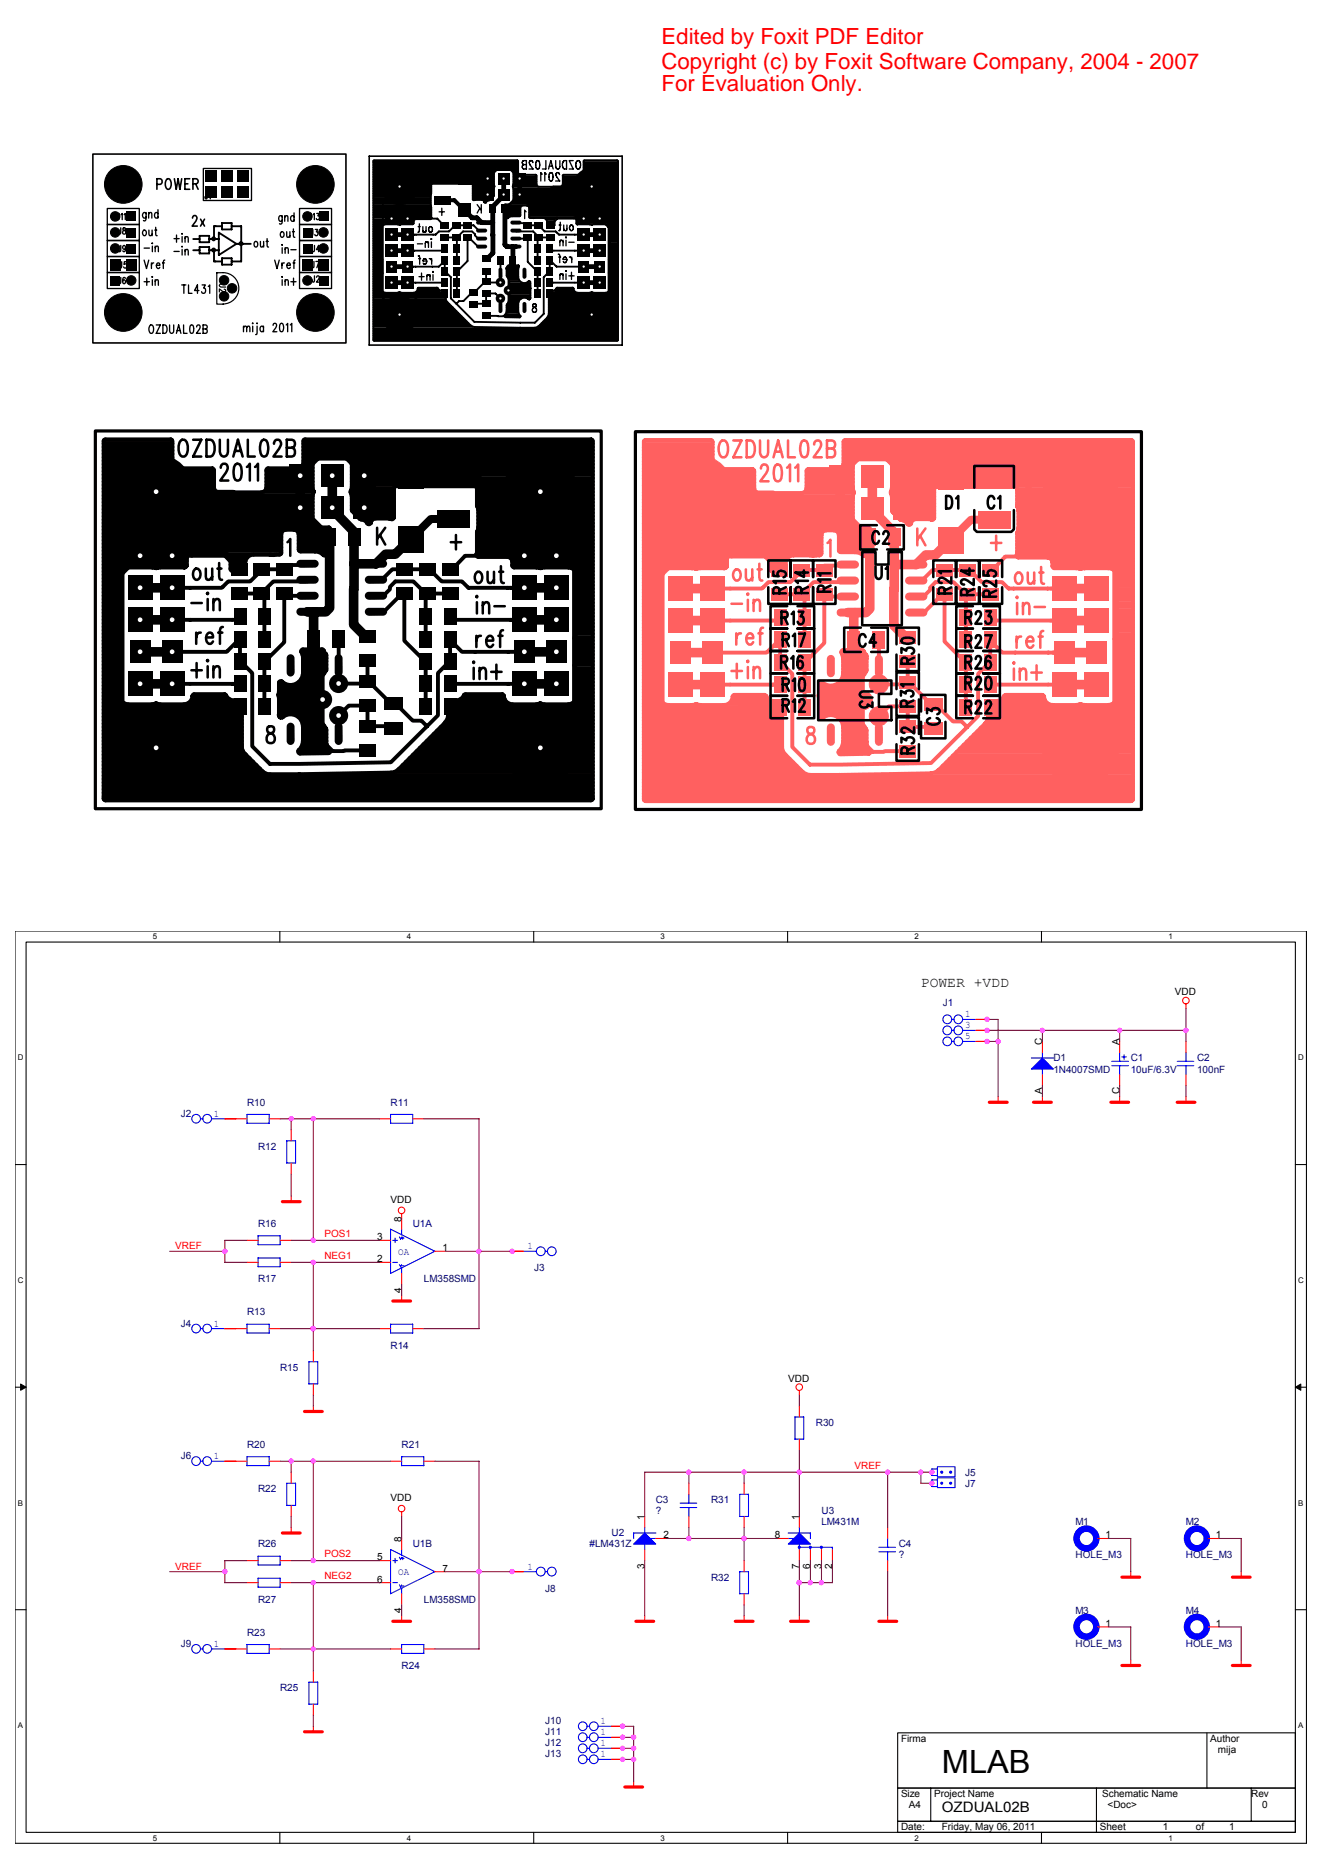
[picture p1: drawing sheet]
<svg xmlns="http://www.w3.org/2000/svg" width="210mm" height="297mm" viewBox="0 0 210 297" stroke-linecap="round" stroke-linejoin="round" font-family="sans-serif">
<defs><g id="words">
<text font-size="5.1" x="149.4" y="281.3">MLAB</text>
<g font-size="3.5" fill="#f00">
<text x="105" y="10.9">Copyright (c) by Foxit Software Company, 2004 - 2007</text>
<text x="105" y="7.1">Edited by Foxit PDF Editor</text>
<text x="105" y="14.5">For Evaluation Only.</text>
</g>
<g font-size="2.3">
<text x="146.1" y="156.6">POWER +VDD</text>
<text x="149.4" y="287.5">OZDUAL02B</text>
</g>
<g font-size="1.6" fill="#000080">
<text x="149.6" y="159.7">J1</text>
<text x="167.1" y="168.4">D1</text>
<text x="167.1" y="170.2">1N4007SMD</text>
<text x="179.4" y="168.4">C1</text>
<text x="179.4" y="170.2">10uF/6.3V</text>
<text x="189.9" y="168.4">C2</text>
<text x="189.9" y="170.2">100nF</text>
<text x="28.7" y="177.2">J2</text>
<text x="39.2" y="175.4">R10</text>
<text x="62" y="175.4">R11</text>
<text x="40.9" y="182.4">R12</text>
<text x="40.9" y="194.7">R16</text>
<text x="65.5" y="194.7">U1A</text>
<text x="40.9" y="203.5">R17</text>
<text x="67.2" y="203.5">LM358SMD</text>
<text x="84.8" y="201.7">J3</text>
<text x="39.2" y="208.7">R13</text>
<text x="28.7" y="210.5">J4</text>
<text x="62" y="214">R14</text>
<text x="44.4" y="217.5">R15</text>
<text x="129.4" y="226.3">R30</text>
<text x="28.7" y="231.5">J6</text>
<text x="39.2" y="229.8">R20</text>
<text x="63.7" y="229.8">R21</text>
<text x="40.9" y="236.8">R22</text>
<text x="104" y="238.5">C3</text>
<text x="112.8" y="238.5">R31</text>
<text x="153.1" y="234.1">J5</text>
<text x="153.1" y="235.9">J7</text>
<text x="40.9" y="245.5">R26</text>
<text x="65.5" y="245.5">U1B</text>
<text x="93.5" y="245.5">#LM431Z</text>
<text x="97" y="243.8">U2</text>
<text x="104" y="240.3">?</text>
<text x="130.3" y="240.3">U3</text>
<text x="130.3" y="242">LM431M</text>
<text x="142.6" y="245.5">C4</text>
<text x="170.6" y="242">M1</text>
<text x="188.2" y="242">M2</text>
<text x="112.8" y="250.8">R32</text>
<text x="142.6" y="247.3">?</text>
<text x="170.6" y="247.3">HOLE_M3</text>
<text x="188.2" y="247.3">HOLE_M3</text>
<text x="40.9" y="254.3">R27</text>
<text x="67.2" y="254.3">LM358SMD</text>
<text x="86.5" y="252.5">J8</text>
<text x="170.6" y="256.1">M3</text>
<text x="188.2" y="256.1">M4</text>
<text x="28.7" y="261.3">J9</text>
<text x="39.2" y="259.6">R23</text>
<text x="170.6" y="261.3">HOLE_M3</text>
<text x="188.2" y="261.3">HOLE_M3</text>
<text x="44.4" y="268.3">R25</text>
<text x="63.7" y="264.8">R24</text>
<text x="86.5" y="273.6">J10</text>
<text x="86.5" y="275.3">J11</text>
<text x="86.5" y="277.1">J12</text>
<text x="86.5" y="278.8">J13</text>
</g>
<g font-size="1.6" fill="#00f">
<text x="153.1" y="161.4">1</text>
<text x="153.1" y="163.2">3</text>
<text x="153.1" y="164.9">5</text>
<text x="33.9" y="177.2">1</text>
<text x="63.2" y="199.1">OA</text>
<text x="83.7" y="198.2">1</text>
<text x="33.9" y="210.5">1</text>
<text x="33.9" y="231.5">1</text>
<text x="63.2" y="249.9">OA</text>
<text x="83.7" y="249">1</text>
<text x="33.9" y="261.3">1</text>
<text x="95.3" y="273.6">1</text>
<text x="95.3" y="275.3">1</text>
<text x="95.3" y="277.1">1</text>
<text x="95.3" y="278.9">1</text>
</g>
<g font-size="1.6">
<text x="186.4" y="157.9">VDD</text>
<text x="165.4" y="165.8" transform="rotate(-90 165.4 165.8)">C</text>
<text x="177.6" y="165.8" transform="rotate(-90 177.6 165.8)">A</text>
<text x="165.4" y="173.6" transform="rotate(-90 165.4 173.6)">A</text>
<text x="177.6" y="173.6" transform="rotate(-90 177.6 173.6)">C</text>
<text x="62" y="190.9">VDD</text>
<text x="59.8" y="196.8">3</text>
<text x="63.7" y="193.8" transform="rotate(-90 63.7 193.8)">8</text>
<text x="59.8" y="200.3">2</text>
<text x="70.2" y="198.5">1</text>
<text x="63.7" y="205.2" transform="rotate(-90 63.7 205.2)">4</text>
<text x="125.1" y="219.2">VDD</text>
<text x="62" y="238.2">VDD</text>
<text x="63.7" y="244.6" transform="rotate(-90 63.7 244.6)">8</text>
<text x="102.3" y="241.1" transform="rotate(-90 102.3 241.1)">1</text>
<text x="105.3" y="244.1">2</text>
<text x="122.9" y="244.1">8</text>
<text x="126.8" y="241.1" transform="rotate(-90 126.8 241.1)">1</text>
<text x="175.4" y="244.1">1</text>
<text x="192.9" y="244.1">1</text>
<text x="59.8" y="251.1">6</text>
<text x="59.8" y="247.6">5</text>
<text x="70.2" y="249.4">7</text>
<text x="102.3" y="249" transform="rotate(-90 102.3 249)">3</text>
<text x="126.8" y="249" transform="rotate(-90 126.8 249)">7</text>
<text x="128.6" y="249" transform="rotate(-90 128.6 249)">6</text>
<text x="130.3" y="249" transform="rotate(-90 130.3 249)">3</text>
<text x="132" y="249" transform="rotate(-90 132 249)">2</text>
<text x="63.7" y="256" transform="rotate(-90 63.7 256)">4</text>
<text x="175.4" y="258.1">1</text>
<text x="192.9" y="258.1">1</text>
<text x="143" y="276.4">Firma</text>
<text x="192" y="276.4">Author</text>
<text x="193.2" y="278.1">mija</text>
<text x="143" y="285.1">Size</text>
<text x="144.2" y="286.9">A4</text>
<text x="148.2" y="285.1">Project Name</text>
<text x="174.8" y="285.1">Schematic Name</text>
<text x="175.7" y="286.9">&lt;Doc&gt;</text>
<text x="198.5" y="285.1">Rev</text>
<text x="200.2" y="286.9">0</text>
<text x="143" y="290.4">Date:</text>
<text x="149.4" y="290.4">Friday, May 06, 2011</text>
<text x="174.5" y="290.4">Sheet</text>
<text x="184.5" y="290.4">1</text>
<text x="189.8" y="290.4">of</text>
<text x="195" y="290.4">1</text>
</g>
<g font-size="1.6" fill="#f00">
<text x="51.5" y="196.3">POS1</text>
<text x="27.8" y="198.2">VREF</text>
<text x="51.5" y="199.8">NEG1</text>
<text x="135.6" y="233.1">VREF</text>
<text x="27.8" y="249">VREF</text>
<text x="51.5" y="250.6">NEG2</text>
<text x="51.5" y="247.1">POS2</text>
</g>
<g font-size="1.3">
<text x="24.3" y="149">5</text>
<text x="64.5" y="149">4</text>
<text x="104.8" y="149">3</text>
<text x="145.1" y="149">2</text>
<text x="185.4" y="149">1</text>
<text x="2.8" y="168.3">D</text>
<text x="206" y="168.3">D</text>
<text x="2.8" y="203.6">C</text>
<text x="206" y="203.6">C</text>
<text x="2.8" y="238.9">B</text>
<text x="206" y="238.9">B</text>
<text x="2.8" y="274.2">A</text>
<text x="206" y="274.2">A</text>
<text x="24.3" y="292.1">5</text>
<text x="64.5" y="292.1">4</text>
<text x="104.8" y="292.1">3</text>
<text x="145.1" y="292.1">2</text>
<text x="185.4" y="292.1">1</text>
</g>
</g></defs>
<path d="M2.4 147.7h204.9v144.8h-204.9zM4.1 149.5h201.4v141.2h-201.4z" fill="none" stroke="#000" stroke-width=".17"/>
<g fill="#fff">
<path d="M24.3 147.9h.6v1.4h-.6z"/>
<path d="M24.3 290.9h.6v1.4h-.6z"/>
</g>
<path d="M44.4 147.7v1.8M44.4 290.7v1.8" fill="none" stroke="#000" stroke-width=".17"/>
<g fill="#fff">
<path d="M64.5 147.9h.7v1.4h-.7z"/>
<path d="M64.5 290.9h.7v1.4h-.7z"/>
</g>
<path d="M84.7 147.7v1.8M84.7 290.7v1.8" fill="none" stroke="#000" stroke-width=".17"/>
<g fill="#fff">
<path d="M104.8 147.9h.7v1.4h-.7z"/>
<path d="M104.8 290.9h.7v1.4h-.7z"/>
</g>
<path d="M125 147.7v1.8M125 290.7v1.8" fill="none" stroke="#000" stroke-width=".17"/>
<g fill="#fff">
<path d="M145.1 147.9h.7v1.4h-.7z"/>
<path d="M145.1 290.9h.7v1.4h-.7z"/>
</g>
<path d="M165.2 147.7v1.8M165.2 290.7v1.8" fill="none" stroke="#000" stroke-width=".17"/>
<g fill="#fff">
<path d="M185.4 147.9h.6v1.4h-.6z"/>
<path d="M185.4 290.9h.6v1.4h-.6z"/>
<path d="M2.8 167.1h.9v1.4h-.9z"/>
<path d="M206 167.1h.9v1.4h-.9z"/>
<path d="M2.8 202.4h.9v1.4h-.9z"/>
<path d="M206 202.4h.9v1.4h-.9z"/>
</g>
<path d="M2.4 184.8h1.7M205.5 184.8h1.8" fill="none" stroke="#000" stroke-width=".17"/>
<g fill="#fff">
<path d="M2.8 237.8h.9v1.4h-.9z"/>
<path d="M206 237.8h.8v1.4h-.8z"/>
</g>
<path d="M2.4 220.1h1.7M205.5 220.1h1.8" fill="none" stroke="#000" stroke-width=".17"/>
<path d="M3.3 219.6l.8 .5-.8 .5zM205.5 220.1l.9-.5v1z" fill="#000" stroke="#000" stroke-width=".16"/>
<g fill="#fff">
<path d="M2.8 273.1h.9v1.4h-.9z"/>
<path d="M205.9 273.1h.9v1.4h-.9z"/>
</g>
<path d="M2.4 255.4h1.7M205.5 255.4h1.8M142.4 275h63.1v8.7h-63.1zM191.5 275v8.7M142.4 283.7h63.1v5.3h-63.1zM142.4 289h63.1v1.7h-63.1zM147.7 283.7v5.3M174 283.7v7.1M198.5 283.7v5.3" fill="none" stroke="#000" stroke-width=".17"/>
<g fill="none" stroke="#f00" stroke-width=".17">
<path d="M188.2 159.3v.7M35.7 177.5h3.5M42.7 177.5h1.7M46.2 179.3v1.7M60.2 177.5h1.8M65.5 177.5h1.7M154.9 161.8h1.7M154.9 163.5h1.7M154.9 165.3h1.7M158.4 174v.9M165.4 165.3v1.7M165.4 170.5v1.8"/>
<path d="M165.4 174v.9M177.6 165.3v1.7M177.6 170.5v1.8M177.6 174v.9M188.2 165.3v1.7M188.2 170.5v1.8M188.2 174v.9M39.2 196.8h1.7M44.4 196.8h1.8M46.2 184.5v1.8M46.2 189.8v.9M60.2 196.8h1.8"/>
<path d="M63.7 192.6v2.5M69 198.5h1.7M81.2 198.5h1.8M35.7 210.8h3.5M39.2 200.3h1.7M42.7 210.8h1.7M44.4 200.3h1.8M49.7 214.3v1.8M49.7 219.6v1.7M60.2 210.8h1.8M60.2 200.3h1.8M63.7 202.1v1.7"/>
<path d="M63.7 205.6v.9M65.5 210.8h1.7M35.7 231.9h3.5M42.7 231.9h1.7M46.2 233.6v1.8M46.2 238.9v1.7M49.7 223.1v.9M62 231.9h1.7M63.7 239.9v.7M67.2 231.9h1.8M109.3 235.4v1.7M118.1 235.4v1.7"/>
<path d="M126.8 220.6v.7M126.8 223.1v1.7M126.8 228.3v1.8M147.9 233.6h.1M147.9 235.4h.1M39.2 247.6h1.7M39.2 251.1h1.7M44.4 247.6h1.8M44.4 251.1h1.8M46.2 242.4v.9M60.2 247.6h1.8M60.2 251.1h1.8"/>
<path d="M63.7 244.1v1.8M63.7 252.9v1.7M63.7 256.4v.9M69 249.4h1.7M81.2 249.4h1.8M102.3 240.6v1.8M102.3 245.9v1.7M102.3 256.4v.9M104 244.1h1.8M109.3 240.6v1.8M118.1 240.6v1.8M118.1 247.6v1.8"/>
<path d="M118.1 252.9v1.7M118.1 256.4v.9M123.3 244.1h1.8M126.8 240.6v1.8M126.8 245.9v1.7M126.8 256.4v.9M128.6 245.9v1.7M130.3 245.9v1.7M132.1 245.9v1.7M140.8 242.4v1.7M140.8 247.6v1.8M140.8 256.4v.9"/>
<path d="M174.1 258.2h1.8M174.1 244.1h1.8M179.4 249.4v.9M191.7 258.2h1.7M191.7 244.1h1.7M196.9 249.4v.9M35.7 261.6h3.5M42.7 261.6h1.7M49.7 265.2v1.7M49.7 270.4v1.8M49.7 273.9v.9M62 261.6h1.7"/>
<path d="M67.2 261.6h1.8M97 273.9h1.8M97 275.7h1.8M97 277.4h1.8M97 279.2h1.8M179.4 263.4v.9M196.9 263.4v.9M100.5 282.7v.9"/>
<circle cx="188.1" cy="158.8" r=".52"/>
<circle cx="63.7" cy="192.1" r=".52"/>
<circle cx="63.7" cy="239.4" r=".52"/>
<circle cx="126.8" cy="220.1" r=".52"/>
</g>
<g fill="none" stroke="#f00" stroke-width=".51">
<path d="M157 174.9h2.8M164 174.9h2.8M176.2 174.9h2.9M186.8 174.9h2.8M44.8 190.7h2.8M62.3 206.4h2.8M48.3 224h2.8M44.8 243.3h2.8M62.3 257.3h2.8M100.9 257.3h2.8M116.7 257.3h2.8M125.4 257.3h2.8"/>
<path d="M139.4 257.3h2.9M178 250.3h2.8M195.5 250.3h2.8M48.3 274.8h2.8M178 264.3h2.8M195.5 264.3h2.8M99.1 283.6h2.9"/>
</g>
<g fill="none" stroke="#00f" stroke-width="1">
<circle cx="172.4" cy="244.1" r="1.57"/>
<circle cx="172.4" cy="258.1" r="1.57"/>
<circle cx="189.9" cy="244.1" r="1.57"/>
<circle cx="189.9" cy="258.1" r="1.57"/>
</g>
<g fill="none" stroke="#00f" stroke-width=".17">
<path d="M31.8 177.5h.4M33.6 177.5h2.1M39.2 178.2h3.5M39.2 178.2v-1.4h3.5v1.4M62 178.2h3.5M62 178.2l-.1-1.4h3.6v1.4M151 161.8h.4M151 163.5h.4M151 165.3h.4M152.7 161.8h2.2M152.7 163.5h2.2M152.7 165.3h2.2"/>
<path d="M163.6 167.9h3.5M165.4 167v.9M165.4 169.6v.9M176.4 169.1h2.6M176.4 168.4h2.6M177.6 167v1.4M177.6 169.1v1.4M178 167.7h.7M178.3 167.4v.7M186.8 169.1h2.6M186.8 168.4h2.6M188.2 167v1.4"/>
<path d="M188.2 169.1v1.4M40.9 196.1h3.5M40.9 196.1v1.4h3.6M44.4 196.1v1.4M46.9 181h-1.4v3.6M46.9 181v3.5h-1.4M61.9 195l7.1 3.5M62 195.1v7M62.3 196.8h.7M62.7 196.5v.7M63.4 196.3l.2 .3M63.7 195.1v.8"/>
<path d="M63.7 196.5h.4M63.7 196.3l-.2 .3M63.9 196.3v.3M69 198.5l-7 3.6M83 198.5h2.1M86.5 198.5h.4M31.8 210.8h.4M33.6 210.8h2.1M39.2 210.1h3.5M39.2 210.1v1.4h3.5v-1.4M44.4 201v-1.4h-3.5v1.4h3.6M49 216.1h1.4"/>
<path d="M49 216.1v3.5M50.4 216.1v3.5h-1.4M61.9 210.1h3.6M62 210.1v1.4h3.5v-1.4M62.3 200.3h.7M63.4 200.6l.1 .4 .2-.3M63.7 201.2v.9M63.7 200.8h.4M31.8 231.9h.4M33.6 231.9h2.1M39.2 232.6h3.5M39.2 232.6v-1.5h3.5v1.5"/>
<path d="M46.9 235.3v3.6h-1.4M46.9 235.4h-1.4v3.5M63.7 231.1h3.5v1.5M63.7 232.6h3.6M63.7 231.1v1.5M107.9 239.2h2.6M107.9 238.5h2.6M109.3 237.1v1.4M109.3 239.2v1.4M117.3 237.1h1.5M117.4 237.1v3.5M118.8 237.1v3.5h-1.5"/>
<path d="M126.1 224.8h1.4v3.5h-1.4M126.1 224.8v3.6M147.9 233.1v1h.8M147.9 233.1h.8M148.7 232.7h2.8v1.6h-2.8zM148.7 234.5h2.8v1.6h-2.8zM148.7 234.8h-.8v1.1h.8M40.9 246.9h3.5M40.9 250.4h3.5M40.9 246.9v1.4h3.6M40.9 250.4v1.4h3.6M44.4 246.9v1.4"/>
<path d="M44.4 250.4v1.4M61.9 245.9l7.1 3.5M62 245.9v7l7-3.5M62.3 251.1h.7M62.3 247.6h.7M62.7 247.3v.7M63.4 247.1l.1 .4 .2-.4M63.4 251.5l.2 .3M63.7 245.9v.9M63.7 252v.9M63.7 247.3h.4M63.7 251.7h.4"/>
<path d="M63.7 251.5l-.2 .4M63.9 247.1v.4M83 249.4h2.1M86.5 249.4h.4M102.3 242.3v1M102.3 245v.9M103.2 244.1h.9M104.1 243.3h-3.6v.8M117.3 249.4h1.5M117.4 249.4v3.5M118.8 249.4v3.5h-1.5M125 243.3h3.6v.8"/>
<path d="M125 244.1h1M126.8 242.3v1M126.8 245v.9M126.8 245.5h5.3v.4M128.6 245.5v.4M130.3 245.5v.4M139.4 245.5h2.7M139.4 246.2h2.7M140.8 244.1v1.4M140.8 246.2v1.4M173.9 258.2h.2M173.9 244.1h.2"/>
<path d="M191.5 258.2h.2M191.5 244.1h.2M31.8 261.6h.4M33.6 261.6h2.1M39.2 260.9h3.5M39.2 260.9v1.4h3.5v-1.4M49 266.9h1.4v3.5h-1.4M49 266.9v3.5M63.7 260.9h3.5M63.7 260.9v1.4h3.6M67.2 260.9v1.4M93.1 273.9h.4"/>
<path d="M93.1 275.7h.4M93.1 277.4h.4M93.1 279.2h.4M94.9 273.9h2.1M94.9 275.7h2.1M94.9 277.4h2.1M94.9 279.2h2.1"/>
<circle cx="31.1" cy="177.5" r=".69"/>
<circle cx="32.9" cy="177.5" r=".69"/>
<circle cx="150.3" cy="163.5" r=".7"/>
<circle cx="150.3" cy="161.7" r=".7"/>
<circle cx="150.3" cy="165.2" r=".7"/>
<circle cx="152" cy="163.5" r=".69"/>
<circle cx="152" cy="161.7" r=".69"/>
<circle cx="152" cy="165.2" r=".69"/>
<circle cx="85.8" cy="198.5" r=".7"/>
<circle cx="87.5" cy="198.5" r=".69"/>
<circle cx="31.1" cy="210.8" r=".69"/>
<circle cx="32.9" cy="210.8" r=".69"/>
<circle cx="31.1" cy="231.8" r=".69"/>
<circle cx="32.9" cy="231.8" r=".69"/>
<circle cx="85.8" cy="249.4" r=".7"/>
<circle cx="87.5" cy="249.4" r=".69"/>
<circle cx="31.1" cy="261.6" r=".69"/>
<circle cx="32.9" cy="261.6" r=".69"/>
<circle cx="92.5" cy="275.7" r=".69"/>
<circle cx="92.5" cy="277.4" r=".69"/>
<circle cx="92.5" cy="273.9" r=".69"/>
<circle cx="92.5" cy="279.2" r=".69"/>
<circle cx="94.2" cy="275.7" r=".69"/>
<circle cx="94.2" cy="277.4" r=".69"/>
<circle cx="94.2" cy="273.9" r=".69"/>
<circle cx="94.2" cy="279.2" r=".69"/>
</g>
<g fill="#00f" stroke="#00f" stroke-width=".17">
<path d="M149.3 233.5h.2v.2h-.2z" fill-rule="evenodd"/>
<path d="M100.5 245l1.8-1.7 1.7 1.7z" fill-rule="evenodd"/>
<path d="M149.3 235.2h.2v.3h-.2z" fill-rule="evenodd"/>
<path d="M150.7 235.2h.2v.3h-.2z" fill-rule="evenodd"/>
<path d="M125.1 245l1.7-1.7 1.8 1.7z" fill-rule="evenodd"/>
<path d="M128.5 245.4h.2v.2h-.2z" fill-rule="evenodd"/>
<path d="M126.7 245.4h.2v.2h-.2z" fill-rule="evenodd"/>
<path d="M165.4 167.9l1.7 1.7h-3.5z" fill-rule="evenodd"/>
<circle cx="150.8" cy="233.6" r=".17"/>
<circle cx="130.3" cy="245.5" r=".17"/>
</g>
<g fill="none" stroke="#800040" stroke-width=".17">
<path d="M44.4 177.5h15.9M46.2 177.5v1.8M49.7 177.5v19.3M67.2 177.5h8.8M76 177.5v33.3M156.6 161.8h1.8v12.2M156.6 163.5h31.6M156.6 165.3h1.8M165.4 163.5v1.8M165.4 172.3v1.7M177.6 163.5v1.8M177.6 172.3v1.7"/>
<path d="M188.2 160v5.3M188.2 172.3v1.7M26.9 198.5h8.8M39.2 196.8h-3.5v3.5M46.2 196.8h14.1M46.2 186.3v3.5M70.7 198.5h10.6M35.7 200.3h3.5M44.4 210.8h15.9M46.2 200.3h14.1M49.7 200.3v14.1M63.7 203.8v1.8"/>
<path d="M67.2 210.8h8.8M44.4 231.9h17.6M46.2 231.9v1.7M49.7 221.3v1.8M49.7 231.9v15.8M69 231.9h7M76 231.9v29.8M109.3 233.6v1.8M118.1 233.6v1.8M126.8 221.3v1.8M126.8 230.1v10.5M140.8 233.6v8.8"/>
<path d="M146.1 233.6v1.8h1.8M147.9 233.6h-45.6v7M26.9 249.4h8.8M35.7 251.1h3.5M39.2 247.6h-3.5v3.5M46.2 251.1h14.1M46.2 240.6v1.8M46.2 247.6h14.1M49.7 251.1v14.1M63.7 240.6v3.5M63.7 254.6v1.8M70.7 249.4h10.6"/>
<path d="M102.3 247.6v8.8M105.8 244.1h17.5M109.3 242.4v1.7M118.1 242.4v5.3M118.1 254.6v1.8M126.8 247.6v8.8M126.8 251.1h5.3M128.6 247.6v3.5M130.3 247.6v3.5M132.1 247.6v3.5M140.8 249.4v7M175.9 244.1h3.5v5.3"/>
<path d="M175.9 258.2h3.5v5.2M193.4 244.1h3.5v5.3M193.4 258.2h3.5v5.2M44.4 261.6h17.6M49.7 272.2v1.7M69 261.6h7M98.8 273.9h1.7v8.8M98.8 277.4h1.8M98.8 275.7h1.8M98.8 279.2h1.8"/>
</g>
<g fill="#f0f" stroke="#f0f" stroke-width=".17">
<circle cx="109.3" cy="233.6" r=".35"/>
<circle cx="118.1" cy="244.1" r=".35"/>
<circle cx="140.8" cy="233.6" r=".34"/>
<circle cx="126.8" cy="251.1" r=".35"/>
<circle cx="128.6" cy="251.1" r=".34"/>
<circle cx="49.7" cy="200.3" r=".34"/>
<circle cx="49.7" cy="196.8" r=".34"/>
<circle cx="188.2" cy="163.5" r=".35"/>
<circle cx="177.6" cy="163.5" r=".34"/>
<circle cx="156.6" cy="163.5" r=".34"/>
<circle cx="165.4" cy="163.5" r=".34"/>
<circle cx="76" cy="249.4" r=".34"/>
<circle cx="49.7" cy="261.6" r=".34"/>
<circle cx="49.7" cy="251.1" r=".34"/>
<circle cx="81.2" cy="249.4" r=".34"/>
<circle cx="49.7" cy="177.5" r=".34"/>
<circle cx="49.7" cy="210.8" r=".34"/>
<circle cx="76" cy="198.5" r=".34"/>
<circle cx="46.2" cy="177.5" r=".34"/>
<circle cx="81.2" cy="198.5" r=".34"/>
<circle cx="109.3" cy="244.1" r=".35"/>
<circle cx="147.8" cy="235.4" r=".34"/>
<circle cx="147.8" cy="233.6" r=".34"/>
<circle cx="98.8" cy="277.4" r=".34"/>
<circle cx="98.8" cy="275.7" r=".34"/>
<circle cx="126.8" cy="233.6" r=".35"/>
<circle cx="118.1" cy="233.6" r=".35"/>
<circle cx="146.1" cy="233.6" r=".34"/>
<circle cx="35.7" cy="198.5" r=".34"/>
<circle cx="100.5" cy="275.7" r=".35"/>
<circle cx="46.2" cy="231.8" r=".34"/>
<circle cx="49.7" cy="231.8" r=".34"/>
<circle cx="100.5" cy="277.4" r=".35"/>
<circle cx="156.6" cy="165.2" r=".34"/>
<circle cx="158.4" cy="165.2" r=".34"/>
<circle cx="156.6" cy="161.7" r=".34"/>
<circle cx="98.8" cy="273.9" r=".34"/>
<circle cx="98.8" cy="279.2" r=".34"/>
<circle cx="49.7" cy="247.6" r=".34"/>
<circle cx="100.5" cy="279.2" r=".35"/>
<circle cx="130.3" cy="251.1" r=".34"/>
<circle cx="35.7" cy="249.4" r=".34"/>
</g>
<g fill="none" stroke="#000" stroke-width=".21">
<path d="M17 35.6h5.1v2.6h-5.1zM17 38.2h5.1v2.5h-5.1zM17 33.1h5.1v2.5h-5.1zM18.9 33.9v.9h-.3l-.1-.3M19.2 36.2l-.1 .9h-.2l-.1-.3M19.2 38.9l-.1 1h-.2l-.1-.3M19.2 34.1l.2-.2v1M19.5 36.2v.3a.33 .33 0 0 1 .4 .3 .33 .33 0 0 1-.3 .3 .35 .35 0 0 1-.1-.4 .35 .35 0 0 1 .4-.2v-.3zM19.7 34.1l.2-.2v1M19.9 39.3l-.1 .2a.28 .28 0 0 1-.3-.2 .28 .28 0 0 1 .3-.3l.1 .3v.4l-.2 .2-.2-.1M22.8 36.6a.43 .43 0 0 1 .5 .3 .43 .43 0 0 1-.3 .5 .47 .47 0 0 1-.4-.3 .47 .47 0 0 1 .2-.5zM22.9 39.4h.8"/>
<path d="M23.2 33.7v1l-.2 .4-.2-.1M23.2 33.9l-.1-.1a.43 .43 0 0 0-.5 .3 .43 .43 0 0 0 .2 .5l.4-.2M23.6 34l.2-.3 .2 .1 .1 .8M23.6 33.7v.9M23.6 36.5l.1 .8 .2 .1 .2-.3M24.1 38.6h.1zM24.1 36.5v.9M24.2 39.1v.8M24.6 36.5h.3M24.6 39.3l.3-.2h.2v.8M24.6 39.1v.8M24.7 36.1v1v.2l.2 .1"/>
<path d="M25.1 33.9l-.1-.1a.43 .43 0 0 0-.5 .3 .43 .43 0 0 0 .2 .5l.4-.2M25.1 33.3v1.3M27.6 39.9h.8M27.6 37.9h.8M28 37.3v1.1M28.9 39.1v.1zM28.9 37v.2zM28.9 37.5v.9M28.9 39.6v.9M29.4 39.8l.2-.2h.2l.1 .9M29.4 37.8l.2-.3 .2 .1 .1 .8M29.4 37.5v.9"/>
<path d="M29.4 39.6v.9M32.3 26.7h7.6v5.1h-7.6zM32.9 30.6l-.1 .9h-.2l-.1-.3M33.2 30.8l.2-.2v1M40.4 38.4a.43 .43 0 0 1 .5 .3 .43 .43 0 0 1-.2 .5l-.4-.2v-.3zM41.3 38.3l.1 .8 .2 .1 .2-.3M41.8 38.3v.9M42.2 38.3h.4M42.4 37.9v1v.2l.2 .1M44.6 36.8a.43 .43 0 0 1 .5 .3 .43 .43 0 0 1-.3 .6l-.3-.2v-.4zM44.8 38.8v.1zM44.8 34.2l-.1 1.2-.1 .2-.3-.1"/>
<path d="M44.8 34.4l-.1-.1a.43 .43 0 0 0-.5 .3 .43 .43 0 0 0 .2 .5l.4-.2M44.8 39.3v.9M45.2 34.5l.2-.3 .2 .1 .1 .8M45.2 34.2v.9M45.2 39.6l.2-.3 .3 .1v.8M45.2 39.3v.9M45.5 36.8v.8l.3 .1 .2-.3M46 36.8v.9M46.1 39.6h.9M46.4 36.8h.3M46.5 36.3v1.1l.1 .2 .2 .1M46.7 34.4l-.1-.1a.43 .43 0 0 0-.6 .3 .43 .43 0 0 0 .3 .5l.4-.2"/>
<path d="M46.7 33.8v1.3M47.5 35.6h5.1v2.6h-5.1zM47.5 38.2h5.1v2.5h-5.1zM47.5 33.1h5.1v2.5h-5.1zM49.4 33.9l-.1 .9h-.2l-.1-.3M49.6 36.4v1l-.3-.1v-.2M49.7 34.1l.2-.2v1M49.9 38.9l-.1 1h-.2v-.3M50 36.4h.4l-.2 .4a.28 .28 0 0 1 .2 .4 .28 .28 0 0 1-.4 0M50.3 33.9h.3l-.2 .3a.29 .29 0 0 1 .3 .5 .28 .28 0 0 1-.5 0M50.7 39.6h-.5l.3-.7v1M66.2 38.7h.8"/>
<path d="M66.3 36h.4M66.5 35.5v1.1v.2h-.2M67.1 36v.8M67.6 36v.8h-.3l-.2-.2M68 38.6l-.3-.2h-.2v.9M68 38.4v.9M68.1 36a.43 .43 0 0 1 .6 .3 .43 .43 0 0 1-.3 .5 .47 .47 0 0 1-.4-.3 .47 .47 0 0 1 .1-.5zM68.4 37.9h.1zM68.4 38.4v.9M69.7 33.6h.8M70.1 33v1.2M75.7 32.5l.7 .9"/>
<path d="M76.1 33l-.4 .8M76.4 32.5v1.3M83 25.5h.5v1.3h-.4l-.2-.2v-.4l.2-.1-.2-.2zM83.1 26.1h.4M83.5 33.6l-.3-.2v1.3M84.5 25.8l-.2-.3h-.2l-.1 .2 .1 .5 .5 .6h-.7M85.1 25.5h.3a.93 .93 0 0 1 0 1.3h-.1a1.09 1.09 0 0 1-.2-1.3zM86 27.6l-.2-.2v1.3M86.6 25.5v1.3h-.5M86.7 27.6l-.3-.2v1.3M87 26.8l.4-1.3 .4 1.3M87.2 26.4h.4"/>
<path d="M87.2 27.5l.3-.1a.89 .89 0 0 1 0 1.3h-.1a1.04 1.04 0 0 1-.2-1.2zM88.2 25.5v.9a.35 .35 0 0 0 .4 .4l.2-.4v-.9M88.7 35.7h.3M88.8 27.7l-.2-.3h-.2l-.2 .2 .1 .5 .5 .6h-.7M88.9 35.3v1l-.1 .2-.1 .1M89.3 38.4l-.2-.3-.2 .1-.1 .8M89.3 38.1v.9M89.4 25.5h.5v1.3h-.3a.86 .86 0 0 1-.2-1.3zM89.4 35.7v.9M89.8 38.1v.9M89.8 37.6v.1zM89.9 35.7v.8l-.2 .1-.3-.3"/>
<path d="M90.2 38.4h.9M90.5 35.8a.43 .43 0 0 1 .5 .3 .43 .43 0 0 1-.3 .5 .47 .47 0 0 1-.4-.3 .47 .47 0 0 1 .2-.5zM90.9 25.5h-.6l.6 1.3h-.6M91.6 25.5a.74 .74 0 0 1 .3 1.3h-.1a.74 .74 0 0 1-.2-1.3zM17 43.2h5.1v2.6h-5.1zM17 40.7h5.1v2.5h-5.1zM19.2 44l-.1 .9-.2 .1-.1-.3M19.3 41.5l-.1 1h-.1l-.1-.1v-.2M19.9 44.2l-.2-.2a.61 .61 0 0 0 0 1 .27 .27 0 0 0 .2-.4 .27 .27 0 0 0-.4 0v.1M20.1 41.5h-.4v.4a.3 .3 0 0 1 .4 .3 .3 .3 0 0 1-.5 .2M22.9 44.7h.8M22.9 41.3l.3 1.3 .4-1.3"/>
<path d="M23.3 44.1v1.2M23.8 51.6h.1a.76 .76 0 0 1 .3 1.2l-.3 .1a.91 .91 0 0 1-.1-1.3zM24 41.7v.9M24.2 43.9v.1zM24.2 44.4v.9M24.4 41.7l-.2 .1-.2 .3M24.6 44.6l.3-.2h.2v.9M24.6 44.4v.9M24.8 51.6h.6l-.6 1.3h.6M24.8 42.1h.6l-.1-.3a.43 .43 0 0 0-.5 .3 .43 .43 0 0 0 .2 .5l.4-.2M25.8 41.7h.3M25.8 51.6a.71 .71 0 0 1 .7 .4 .71 .71 0 0 1-.2 .8l-.5 .1z"/>
<path d="M26.1 41.3h-.1l-.1 .2v1.1M26.9 51.6v.9a.35 .35 0 0 0 .4 .4l.3-.4v-.9M28 52.9l.3-1.3 .4 1.3M28.1 52.4h.5M28.8 45.2h.7M29.1 51.6v1.3h.6M29.2 45.2v1.3M29.9 45.2v1.3h.6M30.2 51.6h.3a.93 .93 0 0 1 0 1.3h-.1a1.09 1.09 0 0 1-.2-1.3zM31.2 51.9l.2-.3h.2l.2 .2-.2 .5-.4 .6h.6M31.6 46.1h-.7l.4-.9v1.3M32.1 45.2h.5l-.3 .5a.38 .38 0 0 1 .3 .5 .38 .38 0 0 1-.6 .2v-.1"/>
<path d="M32.2 52.2h.4l.2 .1 .1 .3-.3 .3h-.4v-1.3h.4l.2 .1v.4l-.2 .1M33 45.5l.3-.3v1.3M38.6 52l.2-.2h.3v.8M38.6 51.8v.8M39.1 52l.3-.2h.2v.8M40.1 51.2v.2zM40.1 51.8v.8M40.8 51.2v.2zM40.8 51.8v1l-.1 .2-.1 .1M41.8 51.9l-.1-.1a.43 .43 0 0 0-.5 .3 .43 .43 0 0 0 .3 .5l.3-.2M41.8 51.8v.8M43.3 51.6l.2-.3h.2l.2 .3-.1 .4-.5 .6h.6"/>
<path d="M43.6 41.3l.3 1.3 .4-1.3M44.5 51.4h.4l.1 .5-.1 .7h-.3a1.04 1.04 0 0 1-.1-1.2zM44.7 41.7v.9M44.8 43.9v.1zM44.8 44.4v.9M45.1 41.7a.35 .35 0 0 0-.4 .4M45.2 44.6l.2-.2h.3v.9M45.2 44.4v.9M45.4 51.6l.2-.3v1.3M45.5 42.1h.6l-.1-.3a.43 .43 0 0 0-.5 .3 .43 .43 0 0 0 .2 .5l.4-.2M46.1 51.6l.2-.3v1.3M46.1 44.7h.9"/>
<path d="M46.5 41.7h.3M46.6 44.1v1.2M46.8 41.3h-.1l-.1 .2v1.1M47.5 43.2h5.1v2.6h-5.1zM47.5 40.7h5.1v2.5h-5.1zM49.8 41.5v.9h-.3v-.3M49.9 43.8l-.1 .9h-.2v-.3M50.1 41.5h.5l-.3 1M50.2 44a.23 .23 0 0 1 .4-.2 .23 .23 0 0 1 0 .4l-.4 .6h.5M66.3 40.6l.2 .1 .1 .2v1M66.4 41h.3M66.5 43.9h.8"/>
<path d="M66.9 43.3v1.2M67.2 41.1l.1-.1a.35 .35 0 0 1 .4 .4h-.6zM67.7 41.4v.1a.35 .35 0 0 1-.4 .4l-.2-.2M68.1 41a.35 .35 0 0 1 .4 .4M68.2 43.8l-.2-.2h-.2l-.1 .9M68.2 43.6v.9M68.5 41v.9M68.7 43.6v.9M68.7 43.1v.1zM84.6 48.3v.4a.49 .49 0 0 1 .5 .3 .49 .49 0 0 1-.2 .5 .42 .42 0 0 1-.5-.4 .42 .42 0 0 1 .5-.4h.1a.27 .27 0 0 0-.1-.5zM88.6 40.3l.2 .1v.2v1.1M88.6 40.8h.4"/>
<path d="M89.3 43.7l-.2-.2h-.2l-.1 .8M89.3 43.5v.8M89.5 40.9v-.1a.35 .35 0 0 1 .4 .4h-.5zM89.7 43h.1zM89.8 43.5v.8M89.9 41.2v.1a.35 .35 0 0 1-.4 .4l-.1-.2M90.2 43.8h.9M90.3 40.8a.35 .35 0 0 1 .4 .4M90.7 43.2v1.1M90.7 40.8v.9"/>
</g>
<path d="M19.6 29.3v-1l.3 1 .2-1v1M21 28.9h-.6l.4-.6v1M50.1 29.3v-1l.2 1 .3-1v1M50.9 28.5l.2-.2v1M19.6 49.6v-1l.3 1 .2-1v1M20.5 48.6h.4l-.2 .4a.28 .28 0 0 1 .2 .4 .28 .28 0 0 1-.5 0M35.4 43.3a2.49 2.49 0 0 1 2.5 2.5 2.49 2.49 0 0 1-2.5 2.4M35.4 43.3h-1v5h1M35.6 45.9l.2 .1v.2l-.2 .1-.8-.5v.5M35.8 45.1h-.9l-.1 .2 .1 .2h.9M50.1 49.6v-1l.2 1 .3-1v1M51 48.8a.23 .23 0 0 1 .3-.2 .23 .23 0 0 1 0 .4l-.4 .6h.5" fill="none" stroke="#000" stroke-width=".19"/>
<g fill="#000">
<path d="M20.1 36.1h1.5v1.6h-1.5zM20.1 38.7h1.5v1.5h-1.5zM20.1 33.6h1.5v1.5h-1.5zM32.6 29.7h1.8v1.7h-1.8zM32.6 27.1h1.8v1.8h-1.8zM35.2 29.7h1.8v1.7h-1.8zM35.2 27.1h1.8v1.8h-1.8zM37.7 29.7h1.8v1.7h-1.8zM37.7 27.1h1.8v1.8h-1.8zM48 36.1h1.6v1.6h-1.6zM48 38.7h1.6v1.5h-1.6zM50.6 33.6h1.5v1.5h-1.5z"/>
<path d="M61.2 33.7h1.9v1.9h-1.9zM61.2 38.8h1.9v1.9h-1.9zM61.2 36.3h1.9v1.9h-1.9zM63.7 33.7h1.9v1.9h-1.9zM63.7 38.8h1.9v1.9h-1.9zM63.7 36.3h1.9v1.9h-1.9zM69 27.8h2.5v1.4h-2.5zM69 31.1h2.5v1.4h-2.5zM69.9 37.2h1.3v1h-1.3zM69.9 35.3h1.3v.9h-1.3zM70.1 38.9h1v1.3h-1zM71.7 35.3h1.3v.9h-1.3z"/>
<path d="M71.7 37.2h1.3v1h-1.3zM72 38.9h1v1.3h-1zM72.7 27.2h2v2.2h-2zM72.7 32.3h2v2.1h-2zM73.5 37.2h1.3v1h-1.3zM73.5 35.3h1.3v.9h-1.3zM76.5 27.5h1.8v1.7h-1.8zM76.5 30h1.8v1.8h-1.8zM77.7 32.4h1v1.5h-1zM79 27.5h1.8v1.7h-1.8zM79 30h1.8v1.8h-1.8zM79.6 32.4h1v1.5h-1z"/>
<path d="M81.6 27.5h1.7v1.7h-1.7zM81.6 30h1.7v1.8h-1.7zM83.1 37.2h1.3v1h-1.3zM83.1 35.3h1.3v.9h-1.3zM84.8 38.9h1v1.3h-1zM84.8 35.3h1.3v.9h-1.3zM84.8 37.2h1.3v1h-1.3zM86.6 37.2h1.3v1h-1.3zM86.6 35.3h1.3v.9h-1.3zM86.7 38.9h1v1.3h-1zM91.7 33.7h1.9v1.9h-1.9zM91.7 38.8h1.9v1.9h-1.9z"/>
<path d="M91.7 36.3h1.9v1.9h-1.9zM94.2 33.7h1.9v1.9h-1.9zM94.2 38.8h1.9v1.9h-1.9zM94.2 36.3h1.9v1.9h-1.9zM17.5 41.1h1.6v1.8h-1.6zM17.5 43.8h1.6v1.5h-1.6zM20 41.1h1.7v1.8h-1.7zM48 41.1h1.6v1.8h-1.6zM50.5 41.1h1.7v1.8h-1.7zM50.6 43.8h1.5v1.5h-1.5zM61.2 43.9h1.9v1.9h-1.9zM61.3 41.4h1.7v1.8h-1.7z"/>
<path d="M63.7 43.9h1.9v1.9h-1.9zM63.9 41.4h1.6v1.8h-1.6zM70.1 40.6h1v1.3h-1zM70.1 44.2h1v1.3h-1zM70.1 46h1v1.3h-1zM70.1 42.4h1v1.3h-1zM72 40.6h1v1.3h-1zM72 44.2h1v1.3h-1zM72 46h1v1.3h-1zM72 42.4h1v1.3h-1zM74.4 45.9h1.4v1h-1.4zM74.4 47.9h1.4v1h-1.4z"/>
<path d="M76.5 44.2h1.3v.9h-1.3zM76.5 46.1h1.3v1h-1.3zM76.5 40.6h1.3v1h-1.3zM76.5 42.5h1.3v1h-1.3zM76.5 47.7h1.3v1h-1.3zM76.5 49.6h1.3v1h-1.3zM79 40.6h1v1.4h-1zM80.9 40.6h1v1.4h-1zM84.8 40.6h1v1.3h-1zM84.8 42.4h1v1.3h-1zM84.8 46h1v1.3h-1zM84.8 44.2h1v1.3h-1z"/>
<path d="M86.7 40.6h1v1.3h-1zM86.7 42.4h1v1.3h-1zM86.7 46h1v1.3h-1zM86.7 44.2h1v1.3h-1zM91.7 43.9h1.9v1.9h-1.9zM91.8 41.4h1.6v1.8h-1.6zM94.2 43.9h1.9v1.9h-1.9zM94.3 41.4h1.7v1.8h-1.7z"/>
</g>
<g fill="#000" stroke="#000" stroke-width=".16">
<circle cx="18.3" cy="36.9" r=".76"/>
<circle cx="18.3" cy="34.3" r=".76"/>
<circle cx="18.3" cy="39.4" r=".76"/>
<circle cx="19.6" cy="29.3" r="2.99"/>
<circle cx="48.8" cy="34.3" r=".76"/>
<circle cx="50" cy="29.3" r="2.99"/>
<circle cx="51.3" cy="36.9" r=".76"/>
<circle cx="51.3" cy="39.4" r=".76"/>
<circle cx="19.6" cy="49.6" r="2.99"/>
<circle cx="20.8" cy="44.5" r=".76"/>
<circle cx="35.5" cy="44.5" r=".76"/>
<circle cx="35.5" cy="47" r=".76"/>
<circle cx="36.8" cy="45.7" r=".76"/>
<circle cx="48.8" cy="44.5" r=".76"/>
<circle cx="50" cy="49.6" r="2.99"/>
</g>
<path d="M14.7 24.4h40.2v30h-40.2zM24.9 29.3h.5a.47 .47 0 0 0 .3-.5 .47 .47 0 0 0-.3-.4h-.5v1.6M26.5 28.4h.1a.82 .82 0 0 1 .5 1.2 .4 .4 0 0 1-.4 .4 .4 .4 0 0 1-.4-.4l-.1-.6zM27.7 28.4l.3 1.6 .3-1.6 .2 1.6 .3-1.6M29.3 29.2h.5M30.1 28.4h-.8v1.6h.8M30.5 34.6l.1-.2a.37 .37 0 0 1 .5-.1 .37 .37 0 0 1 .1 .5l-.7 1.1h.8M30.6 29.2l.7-.1 .1-.3-.1-.4h-.7v1.6M31 29.2l.4 .8M31.8 34.8l.7 1.1M32.5 34.8l-.7 1.1M58.6 24.8h40.1v30h-40.1z" fill="none" stroke="#000" stroke-width=".25"/>
<g fill="none" stroke="#000" stroke-width=".3">
<path d="M30.7 37.9h1M30.7 39.7h1M31.7 37.4h1.5v1h-1.5zM31.7 39.2h1.5v1h-1.5zM33.2 37.9h1.5M33.2 39.7h1.5M34 39.7v1.8h1.2M34.7 36.9l2.8 1.8-2.8 1.8zM35.2 35.4h1.5v1h-1.5zM35.2 35.9h-1.2v2M36.7 35.9h1.6v5.6h-1.6M37.5 38.7h2.3"/>
<path d="M59.2 35.4h6.4M59.2 38.7h1.3M59.2 39.8h1.3M59.2 39.5h1.3M59.2 39.2h1.3M59.2 38.9h1.3M59.2 38.1h1.3M59.2 37.8h1.3M59.2 37.6h1.3M59.2 37.3h1.3M59.2 37h1.3M59.2 36.7h1.3"/>
<path d="M59.2 36.5h1.3M59.2 36.2h1.3M59.2 38.4h1.3M59.2 35.9h1.4M59.2 35.6h1.8M59.2 35.1h6.4M59.2 34.8h6.6M59.2 32.4h9.1M59.2 32.1h9.1M59.2 31.8h9.1M59.2 31.5h9.1M59.2 31.3h9.1"/>
<path d="M59.2 31h9.1M59.2 32.6h9.2M59.2 30.7h9.2M59.2 34.3h9.2M59.2 34h9.2M59.2 33.7h9.2M59.2 33.5h9.2M59.2 33.2h9.2M59.2 32.9h9.2M59.2 30.4h9.2M59.2 30.2h9.2M59.2 29.9h9.2"/>
<path d="M59.2 29.6h9.2M59.2 29.3h9.2M59.2 34.5h9.3M59.2 29.1h19.2M59.2 28.8h19.2M59.2 28.5h19.2M59.2 28.2h19.2M59.2 28h19.2M59.2 27.7h19.2M59.2 27.4h19.2M59.2 27.2h19.2M59.2 26.9h19.5"/>
<path d="M59.2 26.6h23M59.2 26.3h23M59.2 26.1h23M59.2 25.8h23M59.3 25.5h22.9M60.5 38.2v2.5M61.2 35.6a.63 .63 0 0 0-.7 .7v1.9M61.2 35.6h2.1M63.3 35.6h.2M63.4 29.6l-2.7 2.7v15l2.7 2.6 3.3-3.3M63.7 35.6h-.4M63.7 35.6h1.8"/>
<path d="M64.7 34.7h4.7l1 1h.1M68.3 32.4l.1 2.1M68.4 30.7l-.1 1.8M68.4 34.4l.1 .1M68.5 34.5l-.2 .3h-2.5l-.1 .1-.1 .6-.1 .1M70.5 37.7h2M70.6 39.5l-.3 .3h-5.6M72.5 37.7v3.6M72.5 37.7l1-1h1.4l1 1.2h.5M73.7 33.4h.1M75 29.3l-.1-.1h-6.4l-.1 1.5M75 31.6l.1 .2 .3-.1"/>
<path d="M75 31.5h2.9M75 31.3h3.2M75 31h3.4M75 30.7h3.4M75 30.4h3.4M75 30.2h3.4M75 29.9h3.4M75 29.6h3.5M75 29.3h3.4M75 29.3v2.3M75.4 31.7h1.1l.2 .2 .1 .1M76.4 36.6h-.4l-.9-.9h-2.9l-1 1h-1.6l-.5 .5h-4.4"/>
<path d="M76.4 39.1h-.5l-1.6-1.4h-.1v3.7l-1.7 1.7v3.5M76.7 31.8h.8M76.8 32.1h.3M78.3 31.1l-.6 .6-.3 .1-.3 .4-.3-.2M78.4 29.2v-1.7a.61 .61 0 0 1 .6-.7h1.8a.68 .68 0 0 1 .7 .7v1.7l-.1 .3M78.4 29.2l-.1 1.9M80 32.6h2.8M80.2 32.4l-.1 .3 .2 .1M80.2 32.4h.6M80.3 32.9l.1 1.7h.2l.2-.2 .5-.1M80.3 34.3h2.2M80.3 34h2.3"/>
<path d="M80.3 33.7h2.3M80.3 33.5h2.3M80.3 33.2h2.3M80.3 32.9h2.3M80.3 34.5h.4M81.1 32.4h17M81.1 26.9h1.1M81.3 34.3h1.1M81.3 39.1h.6M81.4 29.5v.5M81.4 32.1h16.7M81.4 29.6h4"/>
<path d="M81.4 27.2h.8M81.4 29.3h3.7M81.5 30l-.1 1.7a.66 .66 0 0 1-.6 .7M81.5 31.8h16.6M81.5 31.5h16.6M81.5 31.3h16.6M81.5 31h16.6M81.5 30.7h16.6M81.5 30.4h16.6M81.5 30.2h16.6M81.5 29.9h16.6M81.5 29.1h3.6"/>
<path d="M81.5 28.8h3.6M81.5 28.5h3.6M81.5 28.2h3.6M81.5 28h3.6M81.5 27.7h.9M81.5 27.4h.7M81.9 36.6v.1h2.7l.9 1M81.9 35.3v.1h1.8v.3h1.8l.9 1h1.8l.5 .5h3.9M81.9 37.9h1.8M82.5 30.8l-2.4 2.4M83.7 32.6h14.4M83.7 37.7v3.8l1.6 1.6v3.5"/>
<path d="M83.9 33v-.2l-.3-.2-.9 .1-.1 .3v1.2l-.2 .1M83.9 32.9h14.2M84 33v1.5l.7 .1h1.4a.68 .68 0 0 1 .7 .6M84 34.3h14.1M84 34h14.1M84 33.7h14.1M84 33.5h14.1M84 33.2h14.1M84 34.5h4.2M86.6 34.8h1.4M86.8 35.1h1.2M86.8 35.3v.5l1 .1"/>
<path d="M86.8 35.4h1.2M86.8 35.6h1.2M87.2 39.5v.1l.1 .2h5.3M87.3 37.7h-2v3.6M87.7 29.6l-1.2 1.3h-4M88.3 34.5l-.3 .2v1l-.2 .2M88.4 34.5h2.7l.3 .2v.2M89.3 29.3h8.8M89.3 29.1h8.8M89.3 28.8h8.8M89.3 28.5h8.8M89.3 28.2h8.8"/>
<path d="M89.3 28h8.8M89.4 27.7l-.1 .2v1.4l-.2 .3h-.2M89.4 27.7h2.8M91.2 34.5h6.9M91.4 35.4l.2 .2M91.4 34.8h6.7M91.5 35.4h6.6M91.5 35.1h6.6M91.5 34.9v.6M91.7 35.6l2.2 .1M92.2 27.7h.2l.2-.4v-1.8l5.3-.1 .2 .2v28.3l-.2 .2M92.4 27.7h5.7"/>
<path d="M92.6 27.4h5.5M92.6 27.2h5.5M92.6 26.9h5.5M92.6 26.6h5.5M92.6 26.3h5.5M92.6 26.1h5.5M92.6 25.8h5.5M92.6 25.5h5.4M92.6 34.7h-4.2l-1 1h-.1M93.7 29.6v3.3l-.5 .5v1.3M93.8 35.6h.2M94.2 35.6l-.3 .1"/>
<path d="M94.2 35.6h1.9a.68 .68 0 0 1 .7 .7M95.2 34.7l1.4 1.4v11.2l-2.7 2.6-3.3-3.3M96.3 35.6h1.8M96.7 35.9h1.4M96.7 38.4h1.4M96.7 38.7h1.4M96.8 38.8v1.9l-.2 .5v.2M96.8 36.3l-.1 2.5M96.8 39.8h1.3M96.8 39.5h1.3M96.8 39.2h1.3M96.8 38.9h1.3"/>
<path d="M96.8 38.1h1.3M96.8 37.8h1.3M96.8 37.6h1.3M96.8 37.3h1.3M96.8 37h1.3M96.8 36.7h1.3M96.8 36.5h1.3M96.8 36.2h1.3M98.1 29.6h-12.6h-.2l-.2-.3v-1.5l-2.5-.1-.4-.2v-1.9l-.1-.2-22.8 .1-.1 28.4M35.2 41h1.5v1h-1.5zM59.2 53.9l.2 .2h38.5M59.2 45.5h1.3"/>
<path d="M59.2 45.3h1.3M59.2 45h1.3M59.2 44.7h1.3M59.2 44.4h1.3M59.2 44.2h1.3M59.2 40.6h1.3M59.2 40.3h1.3M59.2 40h1.3M59.2 43.9h1.3M59.2 40.9h1.3M59.2 46.1h1.4M59.2 43.6h1.4"/>
<path d="M59.2 43.1h1.5M59.2 42.8h1.5M59.2 42.5h1.5M59.2 42.2h1.5M59.2 42h1.5M59.2 41.7h1.5M59.2 41.4h1.5M59.2 43.3h1.5M59.2 41.1h1.5M59.2 46.4h1.6M59.2 47.2h11.5M59.2 46.9h11.5"/>
<path d="M59.2 46.6h11.5M59.2 47.5h11.5M59.2 47.7h11.6M59.2 48h11.8M59.2 48.3h12.1M59.2 48.5h12.4M59.2 48.8h12.7M59.2 49.1h12.9M59.2 49.4h13.2M59.2 49.6h13.5M59.2 49.9h13.8M59.2 50.2h14"/>
<path d="M59.2 50.5h14.3M59.2 50.7h14.6M59.2 51h14.9M59.2 51.3h15.1M59.2 51.6h15.4M59.2 51.8h15.8M59.2 53.8h38.9M59.2 53.5h38.9M59.2 53.2h38.9M59.2 52.9h38.9M59.2 52.7h38.9M59.2 52.4h38.9"/>
<path d="M59.2 52.1h38.9M59.3 54h38.7M60.5 40.7l.1 .5M60.5 45.8a.68 .68 0 0 0 .7 .7h1.9M60.7 41.4l-.1 2.1M60.7 43.5l-.2 .4v1.9h-1.3M60.7 41.2v.2M63.1 46.4l2.5 .1M64.7 42.3h4.9l1-1v1.8l.9 .9v3.3l.9 .9M64.7 44.9h5.9M66 46.4h4.7M66.2 46.1h3.6"/>
<path d="M66.3 45.8a.66 .66 0 0 1-.7 .6M66.3 45.8h3.2M66.4 45.7l-.1 .1M66.4 45.7l2.9-.1 .5 .5h.8l.1 .2M70.7 47.3l.2 .6 3.8 3.7 .3 .2 9.9 .2M70.7 46.3v1M75.1 48.3v-.1h2v-1.6h1.5l.8 .8v1.4M77.1 44.6l-1.9 1.8h-.3l-1.4 1.4h-.7l-.4 .4M79.5 41.3l-.1 3.5h-2.3v-1.8M80 50.2h2.6M80.2 46.1h3.9M80.2 49.9h2.2"/>
<path d="M80.3 49.6h2M80.4 49.4h1.8l.4 .8-.2 .2M80.4 42.8v1a1.53 1.53 0 0 1-.2 2.3v.1a1.56 1.56 0 0 1 .2 2.3v.9l-.3 .9 2.4 .1M80.4 43.6h1.8M80.4 43.1h1.8M80.4 42.8h1.8M80.4 42.5h1.9M80.4 43.3h1.8M80.4 48.5h1.8M80.4 48.8h1.8M80.4 49.1h1.8M80.4 46.4h3.7"/>
<path d="M80.4 45.8h3.8M80.5 43.9h1.7M80.5 48.3h1.7M80.6 42.2h1.8M80.6 46.6h3.5M80.6 45.5h3.5M80.7 44.2h1.5M80.7 48h1.6M80.7 43.4h1.2M80.7 46.9h3.4M80.8 45.3h3.3M80.8 44.4h1.6"/>
<path d="M80.8 47.7h1.6M80.8 45h3.3M80.8 47.2h3.3M80.8 44.7h1.8M80.8 47.5h1.8M81.4 41.3v.8l-.7 .7v6.6l-.8 .8-2.8-.1M82.2 43.9a.99 .99 0 0 0 .6 .9 .99 .99 0 0 0 1.1-.1l.1-.1 .1 .1M82.3 42.3l-.1-.2h-1.6l-.2 .4v.3M82.3 42.3l-.1 1.6M83.8 47.5h.3M83.8 44.7h.3M84 47.5h-.1a1.05 1.05 0 0 0-1-.2 1.05 1.05 0 0 0-.7 .9v1.2"/>
<path d="M84.1 45.5v.3M84.1 47.2l-.1 .3M84.1 44.8v.7M84.2 45.8l-.1 1.5M85.4 51.8h12.7M85.7 51.6h12.4M85.9 51.3h12.2M86.2 51h11.9M86.5 50.7h11.6M86.8 50.5h11.3M87 50.2h11.1M87.1 46.4h4.2"/>
<path d="M87.1 47.2h11M87.1 46.9h11M87.1 46.6h11M87.1 47.5h11M87.1 47.7h11M87.1 48h11M87.1 48.3h11M87.1 48.5h11M87.1 48.8h11M87.1 49.1h11M87.1 49.4h11M87.1 49.6h11"/>
<path d="M87.1 49.9h11M87.2 46.1l-.2 .2v3.7l-.2 .4-1.4 1.4-.6 .2M87.2 46.1h.5M87.2 44.9h5.4M88 46.1h3M88.3 45.8h2.7M88.4 45.6l-.5 .5h-.2M88.5 45.7l2.3-.1 .2 .2a.72 .72 0 0 0 .7 .7h1.9M92.6 42.3h-4.3l-1.1-1v1.8l-.9 .9v5.8l-1.4 1.4-9.6-.1-2.9-2.9M96.5 46.4h1.6M96.6 43.3l.1 .6M96.6 43.3h1.5"/>
<path d="M96.6 41.1h1.5M96.6 41.4v1.9M96.6 43.1h1.5M96.6 42.8h1.5M96.6 42.5h1.5M96.6 42.2h1.5M96.6 42h1.5M96.6 41.7h1.5M96.6 41.4h1.5M96.7 46.1h1.4M96.7 43.6h1.4M96.7 40.9h1.4"/>
<path d="M96.8 45.8h-.1a.7 .7 0 0 1-.6 .7l-2.6-.1M96.8 45.5h1.3M96.8 45.3h1.3M96.8 45h1.3M96.8 44.7h1.3M96.8 44.4h1.3M96.8 44.2h1.3M96.8 40.6h1.3M96.8 40.3h1.3M96.8 40h1.3M96.8 45.8h1.3M96.8 43.9h1.3"/>
<path d="M96.8 43.9v1.9"/>
<circle cx="33.9" cy="39.7" r=".24"/>
<circle cx="33.9" cy="37.9" r=".24"/>
<circle cx="38.2" cy="38.7" r=".24"/>
</g>
<path d="M70.3 31.8h1.8l1.6 1.6" fill="none" stroke="#000" stroke-width=".63"/>
<g fill="#000">
<path d="M69.3 34.6h.2v.2h-.2z" fill-rule="evenodd"/>
<path d="M75.1 31.7h.2v.2l-.2-.1z" fill-rule="evenodd"/>
<path d="M75.6 35.2l.2-.2h1.2a.31 .31 0 0 1 .3 .3 .31 .31 0 0 1-.3 .3h-1.2a.31 .31 0 0 1-.2-.4z" fill-rule="evenodd"/>
<path d="M75.7 36.3h1.3a.31 .31 0 0 1 .3 .3 .31 .31 0 0 1-.3 .3h-1.2a.31 .31 0 0 1-.3-.2 .31 .31 0 0 1 .2-.4z" fill-rule="evenodd"/>
<path d="M75.6 37.7l.2-.2h1.2a.31 .31 0 0 1 .3 .4 .31 .31 0 0 1-.3 .3h-1.2a.32 .32 0 0 1-.2-.5z" fill-rule="evenodd"/>
<path d="M75.7 38.9l1.3-.1a.31 .31 0 0 1 .3 .3 .31 .31 0 0 1-.3 .3h-1.2a.31 .31 0 0 1-.3-.2 .31 .31 0 0 1 .2-.3z" fill-rule="evenodd"/>
<path d="M77.6 31.6h.2v.2h-.2z" fill-rule="evenodd"/>
<path d="M77.5 31.7l.3 .1-.2 .1z" fill-rule="evenodd"/>
<path d="M81.1 38.9l1.3-.1a.31 .31 0 0 1 .3 .3 .31 .31 0 0 1-.3 .3h-1.1a.31 .31 0 0 1-.3-.2 .31 .31 0 0 1 .1-.3z" fill-rule="evenodd"/>
<path d="M81 37.7l.3-.2h1.1a.31 .31 0 0 1 .3 .4 .31 .31 0 0 1-.3 .3h-1.1a.32 .32 0 0 1-.3-.5z" fill-rule="evenodd"/>
<path d="M81.1 36.3h1.3a.31 .31 0 0 1 .3 .3 .31 .31 0 0 1-.3 .3h-1.1a.31 .31 0 0 1-.3-.2 .31 .31 0 0 1 .1-.4z" fill-rule="evenodd"/>
<path d="M81 35.2l.3-.2h1.1a.31 .31 0 0 1 .3 .3 .31 .31 0 0 1-.3 .3h-1.1a.31 .31 0 0 1-.3-.4z" fill-rule="evenodd"/>
<path d="M79.2 48a.32 .32 0 0 1 .5 .2v1.2a.31 .31 0 0 1-.3 .3 .31 .31 0 0 1-.3-.3v-1.2z" fill-rule="evenodd"/>
<path d="M79.2 42.5a.32 .32 0 0 1 .5 .3v1.1a.31 .31 0 0 1-.3 .3 .31 .31 0 0 1-.3-.3v-1.1z" fill-rule="evenodd"/>
<path d="M80 50h.2v.2h-.2z" fill-rule="evenodd"/>
<path d="M80.1 46.1h.2l.1 .1-.2 .2-.1-.2z" fill-rule="evenodd"/>
<path d="M80.1 45.9l.2-.1v.3l-.2-.1z" fill-rule="evenodd"/>
<path d="M80.5 48a.32 .32 0 0 1 .5 .2v1.2a.31 .31 0 0 1-.3 .3 .31 .31 0 0 1-.3-.3v-1.2z" fill-rule="evenodd"/>
<path d="M80.5 42.5a.32 .32 0 0 1 .5 .3v1.1a.31 .31 0 0 1-.3 .3 .31 .31 0 0 1-.3-.3v-1.1z" fill-rule="evenodd"/>
<path d="M80.5 42.1h.2v.2l-.2 .1z" fill-rule="evenodd"/>
<path d="M81.8 48a.32 .32 0 0 1 .4 .2v1.2a.31 .31 0 0 1-.3 .3 .31 .31 0 0 1-.3-.3v-1.2z" fill-rule="evenodd"/>
<path d="M81.8 42.5a.32 .32 0 0 1 .4 .3v1.1a.31 .31 0 0 1-.3 .3 .31 .31 0 0 1-.3-.3v-1.1z" fill-rule="evenodd"/>
<path d="M82.1 49.3h.2v.2h-.2z" fill-rule="evenodd"/>
<path d="M82.1 43.8h.2v.2h-.2z" fill-rule="evenodd"/>
<path d="M83 48a.32 .32 0 0 1 .5 .2v1.2a.31 .31 0 0 1-.3 .3 .31 .31 0 0 1-.3-.3v-1.2z" fill-rule="evenodd"/>
<path d="M83 42.5a.32 .32 0 0 1 .5 .3v1.1a.31 .31 0 0 1-.3 .3 .31 .31 0 0 1-.3-.3v-1.1z" fill-rule="evenodd"/>
<path d="M84 47.2h.1l.2 .1-.2 .2z" fill-rule="evenodd"/>
<circle cx="63.4" cy="29.6" r="3"/>
<circle cx="75.4" cy="31.7" r=".15"/>
<circle cx="76.4" cy="39.1" r=".16"/>
<circle cx="77.1" cy="32.1" r=".14"/>
<circle cx="81.9" cy="39.1" r=".38"/>
<circle cx="93.9" cy="29.6" r="3"/>
<circle cx="63.4" cy="49.9" r="3"/>
<circle cx="79.4" cy="44.8" r=".76"/>
<circle cx="79.4" cy="47.4" r=".76"/>
<circle cx="80.4" cy="42.4" r=".15"/>
<circle cx="80.7" cy="46.1" r=".76"/>
<circle cx="83.8" cy="47.5" r=".15"/>
<circle cx="93.9" cy="49.9" r="3"/>
</g>
<g fill="none" stroke="#000" stroke-width=".76">
<path d="M62.1 34.7h2.6M62.1 37.2h2.6M62.1 39.8h2.6M73.8 33.4l1.1 1.2h.8l.7 .7h1.8M77.4 28.3v2.6M79.9 28.3v2.7l-1.7 1.8v7.4l-.9 .9h-.2M80.1 33.2v5.6l.3 .3h1.5M81.3 39.1l.1 .1v2.1M82.5 28.3v2.6M92.6 34.7h2.6M92.6 37.2h2.6M92.6 39.8h2.6"/>
<path d="M62.1 44.9h2.6M62.1 42.3h2.6M92.6 44.9h2.6M92.6 42.3h2.6"/>
</g>
<path d="M63.5 29.6v3.4l.4 .4v1.3M82.5 28.3l-1.4-1.4h-2.3l-1.4 1.4h-7.1v.2h-2l-1.2 1.1h-3.7" fill="none" stroke="#000" stroke-width=".38"/>
<g fill="#fff">
<circle cx="63.4" cy="29.6" r=".19"/>
<circle cx="93.9" cy="29.6" r=".19"/>
<circle cx="93.9" cy="49.9" r=".19"/>
<circle cx="63.4" cy="49.9" r=".19"/>
<circle cx="77.4" cy="30.9" r=".19"/>
<circle cx="77.4" cy="28.3" r=".19"/>
<circle cx="79.9" cy="28.3" r=".19"/>
<circle cx="79.9" cy="30.9" r=".19"/>
<circle cx="82.5" cy="30.9" r=".19"/>
<circle cx="82.5" cy="28.3" r=".19"/>
<circle cx="95.2" cy="37.2" r=".19"/>
<circle cx="95.2" cy="34.7" r=".19"/>
<circle cx="92.6" cy="37.2" r=".19"/>
<circle cx="92.6" cy="34.7" r=".19"/>
<circle cx="64.7" cy="37.2" r=".19"/>
<circle cx="64.7" cy="34.7" r=".19"/>
<circle cx="62.1" cy="34.7" r=".19"/>
<circle cx="62.1" cy="37.2" r=".19"/>
<circle cx="62.1" cy="39.7" r=".19"/>
<circle cx="62.1" cy="42.3" r=".19"/>
<circle cx="64.7" cy="39.7" r=".19"/>
<circle cx="64.7" cy="42.3" r=".19"/>
<circle cx="92.6" cy="39.7" r=".19"/>
<circle cx="92.6" cy="42.3" r=".19"/>
<circle cx="95.2" cy="42.3" r=".19"/>
<circle cx="95.2" cy="39.7" r=".19"/>
<circle cx="95.2" cy="44.8" r=".19"/>
<circle cx="92.6" cy="44.8" r=".19"/>
<circle cx="80.7" cy="46.1" r=".19"/>
<circle cx="79.4" cy="47.3" r=".19"/>
<circle cx="79.4" cy="44.8" r=".19"/>
<circle cx="64.7" cy="44.8" r=".19"/>
<circle cx="62.1" cy="44.8" r=".19"/>
</g>
<g fill="#000">
<path d="M47.2 89l.4-.2h2.3a.62 .62 0 0 1 .7 .7 .62 .62 0 0 1-.7 .6h-2.3a.63 .63 0 0 1-.5-.4 .63 .63 0 0 1 .1-.7z" fill-rule="evenodd"/>
<path d="M47.2 91.5l.4-.1h2.3a.62 .62 0 0 1 .7 .6 .62 .62 0 0 1-.7 .6h-2.3a.63 .63 0 0 1-.5-.4 .63 .63 0 0 1 .1-.7z" fill-rule="evenodd"/>
<path d="M47.2 94.1l.4-.2h2.3a.62 .62 0 0 1 .7 .6 .62 .62 0 0 1-.7 .7h-2.3a.63 .63 0 0 1-.5-.4 .63 .63 0 0 1 .1-.7z" fill-rule="evenodd"/>
<path d="M47.2 96.6l.4-.2h2.3a.62 .62 0 0 1 .7 .7 .62 .62 0 0 1-.7 .6h-2.3a.63 .63 0 0 1-.5-.4 .63 .63 0 0 1 .1-.7z" fill-rule="evenodd"/>
<path d="M58.1 96.6l.4-.2h2.3a.62 .62 0 0 1 .6 .7 .62 .62 0 0 1-.6 .6h-2.3a.63 .63 0 0 1-.6-.4 .63 .63 0 0 1 .2-.7z" fill-rule="evenodd"/>
<path d="M58.1 94.1l.4-.2h2.3a.62 .62 0 0 1 .6 .6 .62 .62 0 0 1-.6 .7h-2.3a.63 .63 0 0 1-.6-.4 .63 .63 0 0 1 .2-.7z" fill-rule="evenodd"/>
<path d="M58.1 91.5l.4-.1h2.3a.62 .62 0 0 1 .6 .6 .62 .62 0 0 1-.6 .6h-2.3a.63 .63 0 0 1-.6-.4 .63 .63 0 0 1 .2-.7z" fill-rule="evenodd"/>
<path d="M58.1 89l.4-.2h2.3a.62 .62 0 0 1 .6 .7 .62 .62 0 0 1-.6 .6h-2.3a.63 .63 0 0 1-.6-.4 .63 .63 0 0 1 .2-.7z" fill-rule="evenodd"/>
<path d="M45.7 104a.63 .63 0 0 1 .6-.1 .63 .63 0 0 1 .4 .5v2.3a.62 .62 0 0 1-.6 .6 .62 .62 0 0 1-.6-.6v-2.3z" fill-rule="evenodd"/>
<path d="M45.7 114.9a.63 .63 0 0 1 .6-.2 .63 .63 0 0 1 .4 .6v2.3a.62 .62 0 0 1-.6 .6 .62 .62 0 0 1-.6-.6v-2.3z" fill-rule="evenodd"/>
<path d="M48.2 104a.63 .63 0 0 1 .7-.1 .63 .63 0 0 1 .4 .5v2.3a.62 .62 0 0 1-.7 .6 .62 .62 0 0 1-.6-.6v-2.3z" fill-rule="evenodd"/>
<path d="M48.2 114.9a.63 .63 0 0 1 .7-.2 .63 .63 0 0 1 .4 .6v2.3a.62 .62 0 0 1-.7 .6 .62 .62 0 0 1-.6-.6v-2.3z" fill-rule="evenodd"/>
<path d="M50.7 104a.63 .63 0 0 1 .7-.1 .63 .63 0 0 1 .4 .5v2.3a.62 .62 0 0 1-.6 .6 .62 .62 0 0 1-.6-.6v-2.3z" fill-rule="evenodd"/>
<path d="M50.7 114.9a.63 .63 0 0 1 .7-.2 .63 .63 0 0 1 .4 .6v2.3a.62 .62 0 0 1-.6 .6 .62 .62 0 0 1-.6-.6v-2.3z" fill-rule="evenodd"/>
<path d="M53.3 104a.63 .63 0 0 1 .7-.1 .63 .63 0 0 1 .3 .5v2.3a.62 .62 0 0 1-.6 .6 .62 .62 0 0 1-.6-.6v-2.3z" fill-rule="evenodd"/>
<path d="M53.3 114.9a.63 .63 0 0 1 .7-.2 .63 .63 0 0 1 .3 .6v2.3a.62 .62 0 0 1-.6 .6 .62 .62 0 0 1-.6-.6v-2.3z" fill-rule="evenodd"/>
<circle cx="24.8" cy="78" r="6"/>
<circle cx="85.7" cy="78" r="6"/>
<circle cx="48.8" cy="97.1" r=".76"/>
<circle cx="57" cy="82.3" r=".31"/>
<circle cx="57.3" cy="82.4" r=".31"/>
<circle cx="58.3" cy="83.1" r=".3"/>
<circle cx="61.7" cy="82.3" r=".3"/>
<circle cx="62.1" cy="82.4" r=".32"/>
<circle cx="67.5" cy="94.2" r=".31"/>
<circle cx="24.8" cy="118.7" r="6"/>
<circle cx="44.2" cy="113.5" r=".31"/>
<circle cx="44.8" cy="113.8" r=".29"/>
<circle cx="48.1" cy="117.6" r=".3"/>
<circle cx="48.1" cy="106.7" r=".3"/>
<circle cx="51.2" cy="111" r="1.52"/>
<circle cx="51.4" cy="103.2" r=".3"/>
<circle cx="51.7" cy="103.8" r=".3"/>
<circle cx="52.1" cy="110.8" r=".3"/>
<circle cx="52.4" cy="119" r=".3"/>
<circle cx="53.7" cy="113.5" r="1.52"/>
<circle cx="53.7" cy="108.5" r="1.52"/>
<circle cx="85.7" cy="118.7" r="6"/>
</g>
<g fill="#000">
<path d="M45.9 78.8h3.5v3.5h-3.5zM45.9 73.7h3.5v3.6h-3.5zM50.9 78.8h3.6v3.5h-3.6zM50.9 73.7h3.6v3.6h-3.6zM56 78.8h3.6v3.5h-3.6zM56 73.7h3.6v3.6h-3.6zM63.2 73.3h4v4.2h-4zM69.5 74.3h5.1v2.8h-5.1zM20.3 91.4h3.8v3.8h-3.8zM20.3 96.4h3.8v3.9h-3.8zM20.3 86.3h3.8v3.8h-3.8zM25.4 91.4h3.8v3.8h-3.8z"/>
<path d="M25.4 96.4h3.8v3.9h-3.8zM25.4 86.3h3.8v3.8h-3.8zM36.7 89.3h2.6v2h-2.6zM36.7 93.2h2.6v2h-2.6zM37.1 96.6h2v2.5h-2zM40.2 93.2h2.6v2h-2.6zM40.2 89.3h2.6v2h-2.6zM41 96.6h1.9v2.5h-1.9zM43.8 89.3h2.6v2h-2.6zM43.8 93.2h2.6v2h-2.6zM48.8 100h2v2.8h-2zM51.3 83.7h2v2.9h-2z"/>
<path d="M52.6 100h2v2.8h-2zM55.2 83.7h2v2.9h-2zM62.9 89.3h2.6v2h-2.6zM62.9 93.2h2.6v2h-2.6zM63.2 83.5h4v4.2h-4zM66.5 93.2h2.6v2h-2.6zM66.5 89.3h2.6v2h-2.6zM66.6 96.6h1.9v2.5h-1.9zM69.5 81h5.1v2.7h-5.1zM70.2 89.3h2.6v2h-2.6zM70.2 93.2h2.6v2h-2.6zM70.4 96.6h2v2.5h-2z"/>
<path d="M81.3 91.4h3.8v3.8h-3.8zM81.3 96.4h3.8v3.9h-3.8zM81.3 86.3h3.8v3.8h-3.8zM86.4 91.4h3.8v3.8h-3.8zM86.4 96.4h3.8v3.9h-3.8zM86.4 86.3h3.8v3.8h-3.8zM20.3 106.6h3.8v3.8h-3.8zM20.6 101.7h3.3v3.5h-3.3zM25.4 106.6h3.8v3.8h-3.8zM25.7 101.7h3.3v3.5h-3.3zM37.1 107.2h2v2.6h-2zM37.1 110.8h2v2.6h-2z"/>
<path d="M37.1 103.7h2v2.5h-2zM37.1 100.1h2v2.6h-2zM41 107.2h1.9v2.6h-1.9zM41 110.8h1.9v2.6h-1.9zM41 103.7h1.9v2.5h-1.9zM41 100.1h1.9v2.6h-1.9zM57 118.1h2.6v2h-2.6zM57 114.2h2.6v2h-2.6zM57 103.9h2.6v1.9h-2.6zM57 100h2.6v2h-2.6zM57 111h2.6v2h-2.6zM57 107.1h2.6v2h-2.6z"/>
<path d="M60.9 114.5h2.9v2h-2.9zM60.9 110.7h2.9v2h-2.9zM66.6 103.7h1.9v2.5h-1.9zM66.6 110.8h1.9v2.6h-1.9zM66.6 107.2h1.9v2.6h-1.9zM66.6 100.1h1.9v2.6h-1.9zM70.4 103.7h2v2.5h-2zM70.4 110.8h2v2.6h-2zM70.4 107.2h2v2.6h-2zM70.4 100.1h2v2.6h-2zM81.3 106.6h3.8v3.8h-3.8zM81.5 101.7h3.4v3.5h-3.4z"/>
<path d="M86.4 106.6h3.8v3.8h-3.8zM86.6 101.7h3.3v3.5h-3.3z"/>
</g>
<path d="M47.6 75.5l2.8-2.8h4.6l2.8 2.8 14.2-.1v.3h4l2.3 2.3h7.3M85.7 78h-.1v6.8l-.9 .8v2.6" fill="none" stroke="#000" stroke-width=".76"/>
<g fill="none" stroke="#000" stroke-width="1.5">
<path d="M47.6 75.5v5.1M52.7 75.5v5.3l3.5 3.6v5.1h3.5l1.5-1.6h1.5l2.3-2.3M57.8 75.5v5.1M22.2 98.4h5.1M22.2 93.3h5.1M22.2 88.2h5.1M49.9 97.1l-.1 .2v4.1M52.3 85.1v11.4l-.6 .6h-2.9M56.2 89.5l-.1 9.6 1.9 1.9h.3M83.2 98.4h5.1M83.2 93.3h5.1M83.2 88.2h5.1"/>
<path d="M22.2 103.4h5.1M22.2 108.5h5.1M83.2 103.4h5.1M83.2 108.5h5.1"/>
</g>
<g fill="none" stroke="#000" stroke-width=".61">
<path d="M16.4 70.4h11M16.4 70.9h11M16.4 71.5h11M16.4 72h11M16.4 72.6h11M16.4 73.1h11M16.4 73.7h11M16.4 74.2h11.4M16.4 74.8h17.6M16.4 75.3h17.6M16.4 75.9h17.6M16.4 76.4h17.6"/>
<path d="M16.4 77h17.6M16.4 77.5h17.6M16.4 78.1h18M16.4 78.6h33.2M16.4 79.2h33.2M16.4 79.7h33.2M16.5 69.8h10.8M16.7 69.7l-.3 .3v56.7l.2 .2 77.2 .1M16.7 69.7h10.4l.2 .3M24.8 78h.3v6.7l1 1v2.5M25.1 78h11.9l2.6 2.6h8M27.4 70v3.5a.78 .78 0 0 0 .7 .8h5.6l.2 .3"/>
<path d="M41.8 78.1h8M42.2 77.5h7.4M42.3 74.8h7.3M42.3 75.3h7.3M42.3 75.9h7.3M42.3 76.4h7.3M42.3 77h7.3M42.6 74.3l-.3 .1v.2l-.1 2.7a.8 .8 0 0 1-.7 .8h-6.8a.8 .8 0 0 1-.7-.8v-2.7M47.7 74.2h1.9M48.1 70.4h46M48.1 70.9h46M48.1 71.5h46"/>
<path d="M48.1 72h46M48.1 72.6h2.2M48.1 73.1h1.7M48.1 73.7h1.5M48.2 69.8h45.8M48.4 69.7h-.1l-.2 .3v3.5a.76 .76 0 0 1-.8 .8h-4.7M48.4 69.7h45.4l.2 .2 .1 56.8-.4 .3M49.6 77.2l.2 .8-.2 .8v3.5a1.36 1.36 0 0 0 1.3 1.4h1.2a.29 .29 0 0 1 .3 .3 .29 .29 0 0 1-.3 .3M49.6 77.3v-3.6a1.27 1.27 0 0 1 1.3-1.3h3.6a1.33 1.33 0 0 1 1.3 1.3v3.6l-.2 .7 .2 .8M55.1 72.6h39M55.6 78.1h6.9M55.7 73.1h38.4"/>
<path d="M55.8 77.5h6.7M55.8 78.6h6.7M55.8 78.8v2.1M55.8 73.7h38.3M55.8 74.2h38.3M55.8 74.8h38.3M55.8 75.3h38.3M55.8 75.9h38.3M55.8 76.4h38.3M55.8 77h38.3M55.8 79.2h6.7M55.8 79.7h6.7"/>
<path d="M62.8 77.2l-.3 .1v.2v4.6a.37 .37 0 0 1-.3 .3 .37 .37 0 0 1-.3-.1h-2.3a.73 .73 0 0 0-.7 .6h-.1a.3 .3 0 0 1-.2 .3 .3 .3 0 0 1-.3-.2 1.33 1.33 0 0 0-1.1-.6l-.2-.1M62.8 77.2h12.7l.2 .3v2.7l.2 .7M75.7 77.5h18.4M75.7 78.1h18.4M75.7 78.6h18.4M75.7 79.2h18.4M75.7 79.7h18.4M85.7 78l5.4 5.4v29.9l-5.4 5.4-6.6-6.6h-7.7M16.4 98.4h2.6M16.4 80.3h33.2M16.4 80.8h33.2M16.4 81.4h33.2"/>
<path d="M16.4 81.9h33.2M16.4 82.5h33.2M16.4 83h33.4M16.4 83.5h33.9M16.4 84.1h28.8M16.4 84.6h28.3M16.4 85.2h28.2M16.4 85.7h28.2M16.4 86.3h28.2M16.4 86.8h28.2M16.4 87.4h28.2M16.4 87.9h13.7"/>
<path d="M16.4 88.5h13.3M16.4 89h13.2M16.4 89.6h13.2M16.4 90.1h3.5M16.4 90.7h2.8M16.4 91.2h2.6M16.4 91.8h2.6M16.4 92.3h2.6M16.4 92.9h2.6M16.4 93.4h2.6M16.4 94h2.6M16.4 94.5h2.6"/>
<path d="M16.4 95.1h2.6M16.4 95.6h2.7M16.4 96.2h2.6M16.4 96.7h2.6M16.4 97.3h2.6M16.4 97.8h2.6M16.4 98.9h2.6M16.4 99.5h2.6M19 95.2l.1 .5-.1 .7v3.9M20.3 90a1.29 1.29 0 0 0-1.3 1.4v3.8M20.3 90.1h4.3M22.2 88.2l-2.8 2.8v22.3l5.4 5.4 6.6-6.6h6.7"/>
<path d="M24.6 90.1h.4M25.4 90.1h-.8M25.4 90.1h3.9M27.3 88.2h8.4l2 2.1h.3M30.4 87.9a.72 .72 0 0 0-.8 .7v1.2l-.1 .2h-.2M30.4 87.9h5.4a.74 .74 0 0 1 .7 .7M36.1 87.9h8.4M36.5 88.5h2.7M36.6 88.6v1.7l.1 .3h1.9M36.6 89h2.4M36.6 89.6h2.3M36.6 90.1h2.3"/>
<path d="M38 94.2h3.5M38.1 97.8v.3h.1l-.2 .3h-10.7M41.5 94.2h.4v7.2M43.8 88h-3.6a1.28 1.28 0 0 0-1.3 1.3v1l-.3 .3M43.8 88h.5M45.1 94.5v7.4l-3 3.1h-.2v7.1M45.1 94.2v.3M45.1 94.5h3.7M45.4 84.1a.72 .72 0 0 0-.8 .7v2.9l-.3 .3M45.4 84.1h1.2a.74 .74 0 0 1 .8 .7M46.9 84.1h5.5M47.4 84.6h4.5"/>
<path d="M47.4 85.2h4.5M47.4 85.7h4.5M47.4 86.3h4.5M47.4 86.8h4.5M47.4 87.4h4.5M47.6 80.4h.2l4.5 4.6v.1M48.8 89.5v.2h-3.7v.6h-3.6v.2l-1.8 1.8h-3.5l-1 1h-7.9M48.8 92v.3h-5.4l-1.9 1.7v.2M48.8 97.1h1.1M51.2 87.9h.6M52.1 84.3h-.1l-.2 .3v3.3a.31 .31 0 0 1-.2 .2 .31 .31 0 0 1-.3 0 1.95 1.95 0 0 0-1.4-.6l-2.4-.1-.1-.2v-2.4M55.8 80.9l.1 .2 1.2 1.2"/>
<path d="M55.8 80.3h6.7M55.8 80.8h6.7M56.1 81.4h6.4M56.7 81.9h5.8M57.5 82.5h1.6M58.3 83h.6M59.7 92h.9l1.6-1.7h5.9l2 2h3.2l1 1h8.9M59.7 97.1h1.1l3-2.9h.3v7.5l3.2 3.3h.2v7.1M65 85.6h.2M67.5 94.2l-1.9-1.9h-2.9l-.8 .8v.4l-1.1 1h-1.1M67.5 94.2h4M67.5 94.2v7.2"/>
<path d="M71.4 97.8l.5 .6h11.3M75.6 87.9v.3l.3 .2h4.6a.78 .78 0 0 1 .8 .7v.8l.3 .2h4M75.6 87.9h18.5M75.7 84.6h18.4M75.7 85.2h18.4M75.7 85.7h18.4M75.7 86.3h18.4M75.7 86.8h18.4M75.7 87.4h18.4M75.7 80.3h18.4M75.8 84.1h18.3M75.9 81v2.7l-.2 .7-.1 3.5"/>
<path d="M75.9 80.8h18.2M75.9 81.4h18.2M75.9 81.9h18.2M75.9 82.5h18.2M75.9 83h18.2M75.9 83.5h18.2M80.9 88.5h13.2M81.3 89h12.8M81.3 89.6h12.8M83.2 88.2h-9.4l-2 2.1h-.3M85.5 90.1h.4M86.4 90.1h-.8"/>
<path d="M86.4 90.1h3.8a1.3 1.3 0 0 1 1.3 1.2M90.6 90.1h3.5M91.3 90.7h2.8M91.4 95.7l.1 .7M91.4 95.6h2.7M91.5 96.2h2.6M91.5 96.4v3.9l-.3 .7M91.5 91.4v3.8l-.2 .5M91.5 98.4h2.6M91.5 91.2h2.6M91.5 91.8h2.6M91.5 92.3h2.6"/>
<path d="M91.5 92.9h2.6M91.5 93.4h2.6M91.5 94h2.6M91.5 94.5h2.6M91.5 95.1h2.6M91.5 96.7h2.6M91.5 97.3h2.6M91.5 97.8h2.6M91.5 98.9h2.6M91.5 99.5h2.6M16.4 109.9h2.6M16.4 108.8h2.6"/>
<path d="M16.4 109.3h2.6M16.4 111h2.7M16.4 111.5h3.2M16.4 112.1h22M16.4 112.6h22M16.4 113.2h22M16.4 108.2h2.6M16.4 113.7h22M16.4 119.2h22.2M16.4 118.7h22M16.4 114.3h22M16.4 103.3h2.9"/>
<path d="M16.4 107.7h2.6M16.4 103.9h2.9M16.4 118.1h22M16.4 114.8h22M16.4 107.1h2.6M16.4 104.4h2.9M16.4 104.9h2.9M16.4 105.5h2.9M16.4 106h2.7M16.4 106.6h2.6M16.4 115.4h22M16.4 115.9h22"/>
<path d="M16.4 116.5h22M16.4 117h22M16.4 117.6h22M16.4 100h2.6M16.4 100.6h2.6M16.4 101.1h2.9M16.4 101.7h2.9M16.4 102.2h2.9M16.4 102.8h2.9M16.4 119.8h22.6M19 100.2l.3 1.1M19 110.4a1.36 1.36 0 0 0 1.3 1.4h3.8"/>
<path d="M19.3 105.2v.5l-.3 .9v3.8h-2.6M19.3 101.7v3.5M19.3 101.3v.4M24.1 111.7l.8-.1 .5 .2h3.8M27.3 103.4h8.7l2.1-2v3.6h.2l1.7 1.8v11.6l2.8 2.8 19.2-.2 5.7-5.8M27.3 108.5h10.8M29.9 111.5h8.5M30.4 111h6.1M30.5 110.4a1.35 1.35 0 0 1-1.3 1.3M30.5 110.4l.1-.1 .2-.2h4.8l.2 .2a1.92 1.92 0 0 0 2.3 .8l.2 .2 .1 .1M30.5 110.4h5.4M38.4 118.4a1.68 1.68 0 0 0 .5 1.2l2.7 2.8 .6 .3 .6 .1h4.7"/>
<path d="M38.4 111.4v7M44.2 110.4h7.5M44.3 113.5v.2l.3 .2a2.16 2.16 0 0 1 3.2 .4l.2 1M44.3 110.8l-.1 2.7M44.3 109.9h7M44.3 108.8h6.6M44.3 109.3h6.7M44.3 111h7.9M44.3 111.5h7.4M44.3 112.1h7M44.3 112.6h6.7M44.3 113.2h6.6"/>
<path d="M44.3 108.2h.6M44.3 113.7h.7M47.3 113.7h3.6M47.3 119.2h5.1M47.4 108.2h3.5M47.8 118.7h4.3M47.8 114.3h3.2M47.8 103.3h3.6M47.8 107.7h3.2M48 103.9h3.8M48 118.1h3.9M48 114.8h3.2"/>
<path d="M48 107.1h3.2M48.1 115.3l-.1 2.3a3.6 3.6 0 0 1-.7 1.7l.1 .2 .2 .1 4.5-.1M48.1 104.4h3.7M48.1 104.9h3.7M48.1 105.5h3.7M48.1 106h3.7M48.1 106.6h3.5M48.1 115.4h3.4M48.1 115.9h3.7M48.1 116.5h3.7M48.1 117h3.7M48.1 117.6h3.7"/>
<path d="M49.8 101.4v1.6l1.4 1.4v1.2h-2.5M51.2 116.4v1.2l1.6 1.6 5.5-.1M51.2 105.6v10.8h-2.5M51.7 106.5a2.91 2.91 0 0 0 .3 4.3 .28 .28 0 0 1 0 .4 2.91 2.91 0 0 0-.3 4.3l.1 .2M51.8 104l-.4-.8-.3-.2-3.2 .1-.1 .2 .2 .9 .1 2.5a1.99 1.99 0 0 1-1.3 1.8 1.99 1.99 0 0 1-2.2-.4 .29 .29 0 0 0-.3 .3l-.1 2.4M51.8 117.6a1.9 1.9 0 0 0 .6 1.4h-.1a.3 .3 0 0 1 .1 .3 .3 .3 0 0 1-.3 .2M51.8 104v2.3l-.1 .2M51.8 115.8v1.8M52 111.3h.1M53.6 101.4h.1v7.1h4.6v-.4M58.3 108.1h.2l3.6 3.6h.7l2.7 2.7h1.4l.8 .8M58.3 104.9v3.2"/>
<path d="M62.4 115.5v-.3h-4.1v-3.2h-3l-1.6 1.5v2.9M65.5 119.8h28.6M66.1 119.2h28M66.6 118.7h27.5M67.2 118.1h26.9M67.7 117.6h26.4M68.3 117h25.8M68.8 116.5h25.3M69.4 115.9h24.7M69.9 115.4h24.2M70.5 114.8h23.6M70.6 114.7l-7.4 7.4a1.59 1.59 0 0 1-1.2 .5"/>
<path d="M70.9 114.3h23.2M71.1 111.5h9.5M71.1 112.1h23M71.1 112.6h23M71.1 113.2h23M71.1 113.7h23M71.4 111.1l-.3 .2v.1v2.1a1.52 1.52 0 0 1-.5 1.1M71.4 108.5h11.8M71.4 111.1h1M73 111h7.1M73.6 110.4h6.4a1.36 1.36 0 0 0 1.3 1.4h3.8M73.9 110.1l-.3 .2a1.32 1.32 0 0 1-1.2 .8"/>
<path d="M73.9 110.1h5.8l.2 .3M83.2 103.4h-9.9l-2-2h.1v3.6h-.2l-1.7 1.8v6.7l-1.8 1.7M85.1 111.7l.7-.1 .6 .2h3.8M90.9 111.5h3.2M91.2 105.5l.3 1.1M91.2 101.1h2.9M91.2 101v.6M91.2 105.5h2.9M91.2 103.3h2.9M91.2 103.9h2.9M91.2 104.4h2.9M91.2 104.9h2.9"/>
<path d="M91.2 102.2h2.9M91.2 102.8h2.9M91.4 111h2.7M91.4 106h2.7M91.5 100.6h2.6M91.5 110.4a1.33 1.33 0 0 1-1.3 1.3M91.5 106.6v3.8M91.5 110.4h2.6M91.5 109.9h2.6M91.5 108.8h2.6M91.5 109.3h2.6M91.5 108.2h2.6"/>
<path d="M91.5 107.7h2.6M91.5 107.1h2.6M91.5 106.6h2.6M91.5 100h2.6M94.1 101.7h-2.9v3.8M16.4 120.3h23.2M16.4 120.9h23.7M16.4 121.4h24.3M16.4 122h24.8M16.4 122.5h25.4M16.4 123.1h77.7M16.4 123.6h77.7"/>
<path d="M16.4 124.2h77.7M16.4 124.7h77.7M16.4 125.2h77.7M16.4 125.8h77.7M16.4 126.3h77.7M16.5 126.9h77.5M47.4 122.8h.1M62.1 122.6l-14.6 .2M62.6 122.5h31.5M63.3 122h30.8M63.9 121.4h30.2M64.4 120.9h29.7"/>
<path d="M65 120.3h29.1"/>
</g>
<g fill="none" stroke="#000" stroke-width=".4">
<path d="M28.7 69.9l.2-.1a.69 .69 0 0 1 .8 .6 1.76 1.76 0 0 1-.5 2 .69 .69 0 0 1-.8-.6 2.13 2.13 0 0 1 .3-1.9zM30.6 69.8h1.3l-1.3 2.6h1.3M32.8 69.8h.6a1.66 1.66 0 0 1 .5 2.3l-.2 .2-.3 .1h-.6zM34.9 69.8v1.9l.1 .4a.58 .58 0 0 0 .5 .4 .58 .58 0 0 0 .6-.4l.1-2.3M35 74.2l.2-.5 .2-.1h.4a.88 .88 0 0 1 0 1.4l-.9 1.3h1.3M37 72.4l.8-2.6 .7 2.6M37.3 71.6h.9M37.3 73.7l.5-.1a1.32 1.32 0 0 1 .5 1.5v.6l-.2 .4-.5 .2a1.32 1.32 0 0 1-.5-1.6v-.6zM39.2 74.1l.4-.5v2.7M39.3 69.8v2.6h1.1M40.5 74.1l.4-.5v2.7M41.5 69.9l.5-.1a1.37 1.37 0 0 1 .6 1.5l-.3 1-.5 .1a1.37 1.37 0 0 1-.6-1.5z"/>
<path d="M43.5 70.4l.1-.4a.59 .59 0 0 1 .8-.1 .59 .59 0 0 1 .1 .9l-1.1 1.6h1.3M45.5 71h.8a.74 .74 0 0 1 .5 .7 .74 .74 0 0 1-.5 .7h-.8v-2.6h.8a.66 .66 0 0 1 .5 .6 .66 .66 0 0 1-.5 .6M30.4 95.7h1.6M30.9 90.4l.2-.2a.89 .89 0 0 1 .6 1.4l-.4 .4a.89 .89 0 0 1-.6-1.4zM32.7 90.2v1.7l.5 .1 .5-.5M32.9 94l.1 .2-.1 .1-.1-.1zM32.9 95v1.8M33.7 90.2v1.8M33.9 95.6l.4-.6 .5 .2 .1 1.6M33.9 95v1.8M34.5 90.2h.6M34.8 89.3v2.2l.1 .4 .3 .1"/>
<path d="M35.4 99.5l-.4 .1-.1 .4v2.2M45.6 86l.5-.5v2.7M59.8 83.7v2.7M60.3 84.9l.8 1.5M61.1 83.7l-1.3 1.8M71.5 86h1.7M72.3 84.9v2.3M75.6 90.9l.2-.2a.89 .89 0 0 1 .6 1.4l-.4 .4a.89 .89 0 0 1-.6-1.4zM75.7 94.5v.2v.1l-.1-.1zM75.7 95.6v1.7M76.6 96.1l.4-.5 .5 .1 .1 .4v1.2M76.6 95.6v1.7"/>
<path d="M77.4 90.7v1.7l.5 .1 .5-.5M78.4 90.7v1.8M78.4 96.2h1.7M79.2 90.7h.6M79.5 89.8v2.2l.1 .4 .3 .1M30.4 106.4h1.6M31.1 100.4v1.8M31.2 105.2v2.3M31.8 100.4a.68 .68 0 0 0-.7 .7M32.7 101.1h1.1a.54 .54 0 0 0-.3-.7 .54 .54 0 0 0-.7 .4 .89 .89 0 0 0 .6 1.4l.4-.4M32.9 104.7l.1 .1-.1 .2-.1-.2zM32.9 105.7v1.8"/>
<path d="M33.9 106.2l.4-.5 .5 .1 .1 1.7M33.9 105.7v1.8M34.6 100.4h.7M42.5 115.4a.66 .66 0 0 0 .5 1 .76 .76 0 0 1 .6 1 .76 .76 0 0 1-1.1 .4 .95 .95 0 0 1 .7-1.5 .56 .56 0 0 0 .3-.6 .56 .56 0 0 0-.4-.5zM75.2 105v.1v.1l-.1-.1zM75.2 106v1.7M75.6 100.9v1.8M76.1 106.5l.4-.5 .5 .1 .1 .4v1.2M76.1 106v1.7M76.3 100.9a.68 .68 0 0 0-.7 .8M77.1 101.7h1.1a.54 .54 0 0 0-.3-.7 .54 .54 0 0 0-.7 .3 .89 .89 0 0 0 .7 1.4l.3-.4M77.9 106.6h1.7"/>
<path d="M78.8 105.5v2.2M79.1 100.9h.6M79.8 100l-.3 .1-.2 .4v2.2"/>
</g>
<path d="M72 82.3h-3.6l-3.2 3.3" fill="none" stroke="#000" stroke-width="1.3"/>
<path d="M15.1 68.4h80.3v59.9h-80.3z" fill="none" stroke="#000" stroke-width=".51"/>
<g fill="#fff">
<circle cx="88.3" cy="108.5" r=".38"/>
<circle cx="83.2" cy="108.5" r=".38"/>
<circle cx="53.7" cy="108.5" r=".38"/>
<circle cx="53.7" cy="113.5" r=".38"/>
<circle cx="51.2" cy="111" r=".38"/>
<circle cx="27.3" cy="108.5" r=".38"/>
<circle cx="22.2" cy="108.5" r=".38"/>
<circle cx="22.2" cy="98.3" r=".38"/>
<circle cx="22.2" cy="103.4" r=".38"/>
<circle cx="27.3" cy="103.4" r=".38"/>
<circle cx="27.3" cy="98.3" r=".38"/>
<circle cx="83.2" cy="103.4" r=".38"/>
<circle cx="83.2" cy="98.3" r=".38"/>
<circle cx="88.3" cy="103.4" r=".38"/>
<circle cx="88.3" cy="98.3" r=".38"/>
<circle cx="88.3" cy="93.3" r=".38"/>
<circle cx="88.3" cy="88.2" r=".38"/>
<circle cx="83.2" cy="88.2" r=".38"/>
<circle cx="83.2" cy="93.3" r=".38"/>
<circle cx="27.3" cy="88.2" r=".38"/>
<circle cx="27.3" cy="93.3" r=".38"/>
<circle cx="22.2" cy="88.2" r=".38"/>
<circle cx="22.2" cy="93.3" r=".38"/>
<circle cx="47.6" cy="75.5" r=".38"/>
<circle cx="47.6" cy="80.6" r=".38"/>
<circle cx="52.7" cy="80.6" r=".38"/>
<circle cx="52.7" cy="75.5" r=".38"/>
<circle cx="57.8" cy="75.5" r=".38"/>
<circle cx="57.8" cy="80.6" r=".38"/>
<circle cx="85.7" cy="118.7" r=".38"/>
<circle cx="24.8" cy="118.7" r=".38"/>
<circle cx="24.8" cy="78" r=".38"/>
<circle cx="85.7" cy="78" r=".38"/>
</g>
<g fill="#ff6060">
<path d="M155.2 81.1h5.1v2.8h-5.1z"/>
<path d="M155.2 74.5h5.1v2.8h-5.1z"/>
<path d="M137 83.8h2v2.9h-2z"/>
<path d="M140.9 83.8h2v2.9h-2z"/>
<path d="M141.7 78.9h3.6v3.6h-3.6z"/>
<path d="M141.7 73.8h3.6v3.6h-3.6z"/>
<path d="M136.6 78.9h3.6v3.6h-3.6z"/>
<path d="M136.6 73.8h3.6v3.6h-3.6z"/>
<path d="M131.5 78.9h3.6v3.6h-3.6z"/>
<path d="M131.5 73.8h3.6v3.6h-3.6z"/>
<path d="M106 106.7h3.8v3.8h-3.8z"/>
<path d="M111.1 106.7h3.8v3.8h-3.8z"/>
<path d="M111.1 91.5h3.8v3.8h-3.8z"/>
<path d="M106 91.5h3.8v3.8h-3.8z"/>
<path d="M111.1 96.6h3.8v3.8h-3.8z"/>
<path d="M106 96.6h3.8v3.8h-3.8z"/>
<path d="M172.1 106.7h3.8v3.8h-3.8z"/>
<path d="M167 106.7h3.8v3.8h-3.8z"/>
<path d="M167 91.5h3.8v3.8h-3.8z"/>
<path d="M172.1 91.5h3.8v3.8h-3.8z"/>
<path d="M167 96.6h3.8v3.8h-3.8z"/>
<path d="M172.1 96.6h3.8v3.8h-3.8z"/>
</g>
<g fill="#ff6060" stroke="#ff6060" stroke-width=".16">
<circle cx="110.5" cy="78.1" r="6"/>
<circle cx="110.5" cy="118.8" r="6"/>
<circle cx="171.4" cy="118.8" r="6"/>
<circle cx="171.4" cy="78.1" r="6"/>
</g>
<g fill="#ff6060">
<path d="M155.9 89.5h2.6v1.9h-2.6z"/>
<path d="M155.9 93.3h2.6v2h-2.6z"/>
<path d="M142.7 118.2h2.6v2h-2.6z"/>
<path d="M142.7 114.3h2.6v2h-2.6z"/>
<path d="M156.1 96.7h2v2.6h-2z"/>
<path d="M152.3 96.7h1.9v2.6h-1.9z"/>
<path d="M125.9 93.3h2.6v2h-2.6z"/>
<path d="M125.9 89.5h2.6v1.9h-2.6z"/>
<path d="M122.4 89.5h2.6v1.9h-2.6z"/>
<path d="M122.4 93.3h2.6v2h-2.6z"/>
<path d="M122.8 107.3h2v2.6h-2z"/>
<path d="M126.7 107.3h1.9v2.6h-1.9z"/>
<path d="M156.1 103.8h2v2.6h-2z"/>
<path d="M152.3 103.8h1.9v2.6h-1.9z"/>
<path d="M156.1 110.9h2v2.6h-2z"/>
<path d="M152.3 110.9h1.9v2.6h-1.9z"/>
<path d="M156.1 107.3h2v2.6h-2z"/>
<path d="M152.3 107.3h1.9v2.6h-1.9z"/>
<path d="M148.6 89.5h2.5v1.9h-2.5z"/>
<path d="M148.6 93.3h2.5v2h-2.5z"/>
</g>
<g fill="none" stroke="#ff6060" stroke-width="1.3">
<path d="M133.4 89.6h2.3M133.4 92.1h2.3M133.4 94.7h2.3M133.4 97.2h2.3M144.2 89.6h2.3M144.2 92.1h2.3M144.2 94.7h2.3M144.2 97.2h2.3M131.8 104.5v2.3M131.8 115.4v2.3M134.4 104.5v2.3M134.4 115.4v2.3"/>
<path d="M136.9 104.5v2.3M136.9 115.4v2.3M139.4 104.5v2.3M139.4 115.4v2.3"/>
</g>
<g fill="#ff6060" stroke="#ff6060" stroke-width=".16">
<circle cx="139.4" cy="108.6" r="1.51"/>
<circle cx="139.4" cy="113.7" r="1.51"/>
<circle cx="136.9" cy="111.1" r="1.51"/>
</g>
<g fill="#ff6060">
<path d="M167 86.4h3.8v3.8h-3.8z"/>
<path d="M172.1 86.4h3.8v3.8h-3.8z"/>
<path d="M106 86.4h3.8v3.8h-3.8z"/>
<path d="M111.1 86.4h3.8v3.8h-3.8z"/>
<path d="M172.3 101.8h3.3v3.5h-3.3z"/>
<path d="M167.3 101.8h3.3v3.5h-3.3z"/>
<path d="M111.4 101.8h3.3v3.5h-3.3z"/>
<path d="M106.3 101.8h3.3v3.5h-3.3z"/>
<path d="M146.6 114.7h2.9v1.9h-2.9z"/>
<path d="M146.6 110.8h2.9v2h-2.9z"/>
<path d="M134.5 100.1h2v2.8h-2z"/>
<path d="M138.3 100.1h2v2.8h-2z"/>
<path d="M129.5 89.5h2.6v1.9h-2.6z"/>
<path d="M129.5 93.3h2.6v2h-2.6z"/>
<path d="M122.8 110.9h2v2.6h-2z"/>
<path d="M126.7 110.9h1.9v2.6h-1.9z"/>
<path d="M122.8 96.7h2v2.6h-2z"/>
<path d="M126.7 96.7h1.9v2.6h-1.9z"/>
<path d="M122.8 103.8h2v2.6h-2z"/>
<path d="M126.7 103.8h1.9v2.6h-1.9z"/>
<path d="M122.8 100.2h2v2.6h-2z"/>
<path d="M126.7 100.2h1.9v2.6h-1.9z"/>
<path d="M152.2 93.3h2.6v2h-2.6z"/>
<path d="M152.2 89.5h2.6v1.9h-2.6z"/>
<path d="M156.1 100.2h2v2.6h-2z"/>
<path d="M152.3 100.2h1.9v2.6h-1.9z"/>
<path d="M142.7 104h2.6v2h-2.6z"/>
<path d="M142.7 100.1h2.6v2h-2.6z"/>
<path d="M142.7 111.1h2.6v2h-2.6z"/>
<path d="M142.7 107.2h2.6v2h-2.6z"/>
<path d="M148.9 83.6h4v4.2h-4z"/>
<path d="M148.9 73.4h4v4.2h-4z"/>
</g>
<g fill="none" stroke="#ff6060" stroke-width=".4">
<path d="M114.4 70l.2-.1a.69 .69 0 0 1 .8 .6 1.76 1.76 0 0 1-.4 2.1 .69 .69 0 0 1-.9-.7 1.98 1.98 0 0 1 .3-1.9zM116.3 69.9h1.3l-1.3 2.7h1.3M118.5 69.9h.6a1.32 1.32 0 0 1 .7 1.6 1.08 1.08 0 0 1-.7 1.1h-.6zM120.6 69.9v1.9l.1 .4a.58 .58 0 0 0 .5 .4 .58 .58 0 0 0 .6-.4l.1-2.3M120.7 74.3l.1-.3a.6 .6 0 0 1 .9-.1 .6 .6 0 0 1 0 .8l-1.1 1.7h1.3M122.7 72.6l.8-2.7 .7 2.7M123 71.7h.9M123 73.8l.5-.1a1.32 1.32 0 0 1 .6 1.5l-.1 .7-.2 .3-.5 .2a1.32 1.32 0 0 1-.5-1.6v-.6zM124.9 74.2l.4-.5v2.7M125 69.9v2.7h1.1M126.2 74.2l.4-.5v2.7M127.2 70l.5-.1a1.32 1.32 0 0 1 .5 1.5v.7l-.2 .3-.3 .2-.5-.2a2.72 2.72 0 0 1 0-2.4z"/>
<path d="M129.2 70.5a.62 .62 0 0 1 .4-.6h.3a.88 .88 0 0 1 .1 1.4l-.9 1.3h1.3M131.2 71.2h.8a.74 .74 0 0 1 .5 .7 .74 .74 0 0 1-.5 .7h-.8v-2.7h.8a.66 .66 0 0 1 .5 .6 .66 .66 0 0 1-.5 .7M116.1 95.8h1.6M116.6 90.5l.2-.2a.89 .89 0 0 1 .6 1.4l-.4 .4a.92 .92 0 0 1-.7-.7 .92 .92 0 0 1 .3-.9zM118.3 90.3v1.3l.1 .4 .5 .1 .5-.5M118.7 94.2v.1v.1l-.2-.1zM118.7 95.2v1.7M119.4 90.3v1.8M119.6 95.7l.4-.5 .5 .1 .1 1.6M119.6 95.2v1.7M120.2 90.3h.6M120.5 89.5v2.1l.1 .4 .3 .1"/>
<path d="M121.1 99.6l-.4 .1-.1 .4v2.2M131.3 86.2l.5-.6v2.7M145.5 83.9v2.6M146 85l.8 1.5M146.8 83.9l-1.3 1.7M157.2 86.2h1.7M158 85v2.3M161.3 91l.2-.2a.89 .89 0 0 1 .6 1.4l-.4 .4a.89 .89 0 0 1-.6-1.4zM161.4 94.7l.1 .1-.1 .1-.1-.1zM161.4 95.7v1.8M162.3 96.2l.4-.5 .5 .1 .1 .4v1.3M162.3 95.7v1.8"/>
<path d="M163.1 90.8v1.7l.5 .1 .5-.5M164.1 90.8v1.8M164.1 96.3h1.7M164.9 90.8h.6M165.2 90v2.1l.1 .4 .3 .1M116.1 106.5h1.6M116.8 100.5v1.8M116.9 105.3v2.3M117.6 100.5a.7 .7 0 0 0-.8 .8M118.4 101.3h1.1a.54 .54 0 0 0-.3-.7 .54 .54 0 0 0-.7 .3 .89 .89 0 0 0 .6 1.4l.4-.4M118.7 104.8v.1v.2l-.2-.2zM118.7 105.8v1.8"/>
<path d="M119.6 106.3l.4-.5 .5 .2 .1 1.6M119.6 105.8v1.8M120.3 100.5h.7M128.2 115.5a.66 .66 0 0 0 .5 1 .76 .76 0 0 1 .6 1 .76 .76 0 0 1-1.1 .4 .94 .94 0 0 1-.1-1 .94 .94 0 0 1 .8-.5 .56 .56 0 0 0 .3-.6 .56 .56 0 0 0-.4-.4zM160.9 105.1v.1v.1l-.1-.1zM160.9 106.1v1.8M161.3 101v1.8M161.8 106.6l.4-.5 .5 .1 .1 .4v1.3M161.8 106.1v1.8M162 101a.68 .68 0 0 0-.7 .8M162.9 101.8h1.1a.54 .54 0 0 0-.4-.7 .54 .54 0 0 0-.7 .3 .89 .89 0 0 0 .7 1.4l.4-.4M163.6 106.7h1.7"/>
<path d="M164.5 105.6v2.3M164.8 101h.6M165.5 100.1l-.3 .1-.1 .4v2.2"/>
</g>
<g fill="none" stroke="#ff6060" stroke-width=".61">
<path d="M102.1 70.1v56.7l.3 .3M102.1 70.5h11M102.1 71h11M102.1 71.6h11M102.1 72.1h11M102.1 72.7h11M102.1 73.2h11M102.1 73.8h11M102.1 74.3h11.4M102.1 74.9h17.6M102.1 75.4h17.6M102.1 76h17.6"/>
<path d="M102.1 76.5h17.6M102.1 77.1h17.6M102.1 77.6h17.6M102.1 78.2h18M102.1 78.7h33.2M102.1 79.3h33.2M102.1 79.8h33.2M102.2 69.9h10.8M102.4 69.8l-.3 .3M102.4 69.8h10.3M110.5 78.1h.3M110.8 78.1h11.9l2.6 2.6h8"/>
<path d="M110.8 78.1v6.7l1 1v2.5M112.7 69.8h.2l.1 .3M113.1 70.1v3.5a.74 .74 0 0 0 .7 .8M113.8 74.4h5.6l.2 .3M119.7 74.7v2.8a.74 .74 0 0 0 .7 .7h6.8a.8 .8 0 0 0 .7-.7l.1-2.8M127.5 78.2h8M127.9 77.6h7.4M128 74.9h7.3M128 75.4h7.3M128 76h7.3M128 76.5h7.3M128 77.1h7.3"/>
<path d="M133.1 74.4h-4.8l-.3 .3M133.4 74.3h1.9M133.8 70.1v3.5a.76 .76 0 0 1-.8 .8M133.8 70.5h46M133.8 71h46M133.8 71.6h46M133.8 72.1h46M133.8 72.7h2.2M133.8 73.2h1.7M133.8 73.8h1.5M133.9 69.9h45.8M136.6 72.5a1.28 1.28 0 0 0-1.3 1.3v3.6a1.8 1.8 0 0 1 0 1.5v3.5a1.31 1.31 0 0 0 1.3 1.4"/>
<path d="M136.6 72.5h3.6a1.3 1.3 0 0 1 1.3 1.3M140.8 72.7h39M141.3 78.3l.2 .6M141.3 78.2h6.9M141.3 78v.3M141.4 73.2h38.4M141.5 77.4l-.2 .6M141.5 77.6h6.7M141.5 78.7h6.7M141.5 73.8v3.6M141.5 78.9v2.1M141.5 73.8h38.3"/>
<path d="M141.5 74.3h38.3M141.5 74.9h38.3M141.5 75.4h38.3M141.5 76h38.3M141.5 76.5h38.3M141.5 77.1h38.3M141.5 79.3h6.7M141.5 79.8h6.7M161.1 77.3l.3 .3v2.7l.2 .7M161.1 77.3h-12.7l-.2 .3v4.6M161.4 77.6h18.4M161.4 78.2h18.4"/>
<path d="M161.4 78.7h18.4M161.4 79.3h18.4M161.4 79.8h18.4M171.4 78.1l5.4 5.4v30l-5.4 5.3-6.6-6.6h-7.7M179.4 69.8l.3 .2v.1M179.5 69.8h-45.4l-.2 .2-.1 .1M179.8 70.1l-.1 56.7-.3 .3M102.1 98.5h2.6M102.1 80.4h33.2M102.1 80.9h33.2M102.1 81.5h33.2M102.1 82h33.2"/>
<path d="M102.1 82.6h33.2M102.1 83.1h33.4M102.1 83.7h34M102.1 84.2h28.8M102.1 84.8h28.3M102.1 85.3h28.2M102.1 85.9h28.2M102.1 86.4h28.2M102.1 87h28.2M102.1 87.5h28.2M102.1 88.1h13.7M102.1 88.6h13.3"/>
<path d="M102.1 89.1h13.3M102.1 89.7h13.3M102.1 90.2h3.5M102.1 90.8h2.8M102.1 91.3h2.6M102.1 91.9h2.6M102.1 92.4h2.6M102.1 93h2.6M102.1 93.5h2.6M102.1 94.1h2.6M102.1 94.6h2.6M102.1 95.2h2.6"/>
<path d="M102.1 95.7h2.7M102.1 96.3h2.6M102.1 96.8h2.6M102.1 97.4h2.6M102.1 97.9h2.6M102.1 99h2.6M102.1 99.6h2.6M104.7 95.3l.1 .5M104.7 96.6v3.8M104.8 95.8v.2M104.8 96l-.1 .5M106 90.2a1.28 1.28 0 0 0-1.3 1.3v3.8"/>
<path d="M106 90.2h3.8M107.9 88.3l-2.8 2.8v22.4l5.4 5.3 6.6-6.6h6.7M109.8 90.2l.5 .1M110.3 90.2h.4M110.3 90.2h.3M111.1 90.2l-.5 .1M111.1 90.2h3.8M113 88.3h8.4l2 2.1h.3M114.9 90.2h.1M115.3 89.9l-.1 .2h-.2M121.5 88a.74 .74 0 0 1 .8 .7M121.5 88h-5.4a.72 .72 0 0 0-.7 .7v1.2"/>
<path d="M121.8 88.1h8.4M122.3 88.6h2.6M122.3 88.7v1.7l.2 .3M122.3 89.1h2.4M122.3 89.7h2.3M122.3 90.2h2.3M122.6 90.7h1.7M123.7 94.3h3.5M123.8 98v.2h.1l-.2 .3h-10.7M124.6 90.4l-.2 .3h-.1M127.2 94.3h.5v7.2M128.5 88.1h1"/>
<path d="M128.5 88.1h-2.6a1.28 1.28 0 0 0-1.3 1.3v1M130.8 94.7v7.3l-3 3.1h-.1v7.1M130.8 94.3v.4M130.8 94.7h3.7M132.6 84.2h5.5M133.1 84.8h4.5M133.1 85.3h4.5M133.1 85.9h4.5M133.1 86.4h4.5M133.1 87h4.5M133.2 87.5h4.4M133.3 80.6h.2l4.5 4.5v.2"/>
<path d="M134.5 89.6v.1h-3.7v.7h-3.6v.2l-1.8 1.8h-3.5l-1 1h-7.9M134.5 92.1v.3h-5.4l-1.9 1.7v.2M134.5 97.2h1.2M135.6 87.6a1.95 1.95 0 0 1 1.4 .6M135.7 87.6h-2.3l-.3-.1v-2.6a.78 .78 0 0 0-.8-.7h-1.2a.73 .73 0 0 0-.8 .7v2.9l-.1 .3h-.7M136.6 83.8h1.2a.3 .3 0 0 1 .3 .3 .3 .3 0 0 1-.3 .3M136.9 88.1h.6M137.5 88a.29 .29 0 0 1-.2 .2 .29 .29 0 0 1-.3 0M137.6 84.7v3.3M137.8 84.4l-.2 .3M141.5 81l.1 .2M141.5 80.4h6.7"/>
<path d="M141.5 80.9h6.7M141.6 81.2l1.3 1.3a1.48 1.48 0 0 1 1.2 .8 .28 .28 0 0 0 .4-.3M141.8 81.5h6.4M142.4 82h5.8M143.2 82.6h1.6M143.9 83.1h.7M145.3 82.4a.74 .74 0 0 0-.7 .6M145.4 92.1h.9l1.6-1.7h5.9l2 2h3.2l1 1h8.9M145.4 97.2h1.2l2.9-2.9h.4v7.5l3.2 3.3h.1v7.1M148.2 82.2l-.3 .3-.5-.1h-2.1M150.7 85.7h.2M153.2 94.3l-1.9-1.9h-2.9l-.8 .8v.4l-1.1 1.1h-1.1"/>
<path d="M153.2 94.3h4M153.2 94.3v7.2M157.1 98l.5 .5h11.3M161.3 88.1h18.5M161.3 88v.3l.3 .2M161.3 87.8v.2M161.4 84.8h18.4M161.4 85.3h18.4M161.4 85.9h18.4M161.4 86.4h18.4M161.4 87h18.4M161.4 87.5h18.4"/>
<path d="M161.4 80.4h18.4M161.5 84.2h18.3M161.6 83.8l-.2 .8v3.2M161.6 80.9h18.2M161.6 88.5h4.6M161.6 81.1v2.8M161.6 81.5h18.2M161.6 82h18.2M161.6 82.6h18.2M161.6 83.1h18.2M161.6 83.7h18.2M166.2 88.5a.74 .74 0 0 1 .8 .7"/>
<path d="M166.6 88.6h13.2M167 89.1h12.8M167 89.2v.8l.3 .2 4 .1M167 89.7h12.8M168.9 88.3h-9.4l-2 2.1h-.3M171.3 90.2h.3M171.3 90.2h.2M171.5 90.3l4.4-.1a1.3 1.3 0 0 1 1.3 1.3M176.3 90.2h3.5M177 90.8h2.8M177.1 96l.1 .5M177.1 95.8v.2"/>
<path d="M177.1 95.7h2.7M177.2 96.3h2.6M177.2 95.3l-.1 .5M177.2 98.5h2.6M177.2 91.5v3.8M177.2 96.6v3.8M177.2 91.3h2.6M177.2 91.9h2.6M177.2 92.4h2.6M177.2 93h2.6M177.2 93.5h2.6M177.2 94.1h2.6"/>
<path d="M177.2 94.6h2.6M177.2 95.2h2.6M177.2 96.8h2.6M177.2 97.4h2.6M177.2 97.9h2.6M177.2 99h2.6M177.2 99.6h2.6M102.1 101.8h2.9l-.1 4.1M102.1 110h2.6M102.1 108.9h2.6M102.1 109.5h2.6M102.1 111.1h2.7"/>
<path d="M102.1 111.6h3.2M102.1 112.2h22M102.1 112.7h22M102.1 113.3h22M102.1 108.4h2.6M102.1 113.8h22M102.1 119.3h22.2M102.1 118.8h22M102.1 114.4h22M102.1 103.4h2.9M102.1 107.8h2.6M102.1 104h2.9"/>
<path d="M102.1 118.2h22M102.1 114.9h22M102.1 107.3h2.6M102.1 104.5h2.9M102.1 105.1h2.9M102.1 105.6h2.9M102.1 106.2h2.7M102.1 115.5h22M102.1 116h22M102.1 116.6h22M102.1 117.1h22M102.1 117.7h22"/>
<path d="M102.1 100.1h2.6M102.1 100.7h2.6M102.1 101.2h2.9M102.1 102.3h2.9M102.1 102.9h2.9M102.1 119.9h22.7M104.7 100.4v.2a1.24 1.24 0 0 1 .3 1.2M104.7 110.5a1.31 1.31 0 0 0 1.3 1.3M104.7 106.7v3.8h-2.6M105 105.9l-.3 .8h-2.6M106 111.9h3.8M109.8 111.8l.7-.1 .6 .1"/>
<path d="M111.1 111.9h3.8M113 103.5h8.6l2.2-2v3.6h.2l1.7 1.8v11.6l2.8 2.8 19.2-.2 5.8-5.7M113 108.6h10.8M115.6 111.6h8.5M116.1 111.1h6.1M116.2 110.5a1.33 1.33 0 0 1-1.3 1.3M121.5 110.4l-.2-.1h-4.8l-.3 .2h5.4M121.6 110.4a1.3 1.3 0 0 0 1.2 .8M122.8 111.3h1M123.8 111.3l.3 .2M124.1 111.6v6.9l.1 .6 .3 .6 2.9 2.8M129.9 110.5h7.5"/>
<path d="M129.9 113.6l.2 .3M129.9 113.5v.1M130 108.5l-.1 2.4M130 110.9v2.6M130 110h7M130 108.9h6.6M130 109.5h6.7M130 111.1h7.9M130 111.6h7.5M130 112.2h7M130 112.7h6.8M130 113.3h6.6"/>
<path d="M130 108.4h.6M130 113.8h.7M130.5 113.9h-.4M130.5 113.9a1.94 1.94 0 0 1 2.1-.2 1.94 1.94 0 0 1 1.1 1.7M133 113.8h3.6M133 119.3h5.1M133.1 108.4h3.5M133.1 119.2l-.1 .1a.31 .31 0 0 0 .3 .4M133.5 118.8h4.3M133.5 114.4h3.2M133.5 103.6l.2 .9h3.8v-.3M133.5 103.4h3.6"/>
<path d="M133.5 107.8h3.2M133.7 104h3.8M133.7 118.2h3.9M133.7 114.9h3.2M133.7 107.3h3.2M133.8 104.5l-.1 2.3a1.98 1.98 0 0 1-1.2 1.8 1.98 1.98 0 0 1-2.2-.4 .29 .29 0 0 0-.3 .3M133.8 103.1l-.3 .2v.3M133.8 115.4v2.3M133.8 105.1h3.7M133.8 105.6h3.7M133.8 106.2h3.7M133.8 106.7h3.5"/>
<path d="M133.8 115.5h3.4M133.8 116h3.7M133.8 116.6h3.7M133.8 117.1h3.7M133.8 103.1h3M135.5 101.5v1.6l1.4 1.4v1.2h-2.5M136.8 103.1l.2 .2M136.9 116.6v1.1l1.6 1.6 5.5-.1M136.9 105.7v10.9h-2.5M137.1 103.3l.4 .9M137.4 115.6l.1 .2v1.9M137.4 106.6a2.84 2.84 0 0 0 .3 4.3"/>
<path d="M137.5 106.4l-.1 .2M137.5 104.5v1.9M137.7 110.9a.3 .3 0 0 1 0 .5M137.7 111.4a2.84 2.84 0 0 0-.3 4.2M137.9 119.6l-4.6 .1M138 119.1l.1 .1a.29 .29 0 0 1-.3 .4M138.1 119.1a1.85 1.85 0 0 1-.6-1.4h-3.7a2.17 2.17 0 0 1-.7 1.4M139.3 101.5h.1v7.1h4.6v-.4M144 108.2h.2l3.6 3.6h.7l2.7 2.7h1.4l.9 .9M144 105v3.2M148.1 115.6v-.3h-4.1v-3.2h-3l-1.6 1.6v2.9M151.2 119.9h28.6"/>
<path d="M151.8 119.3h28M152.3 118.8h27.5M152.9 118.2h26.9M153.4 117.7h26.4M154 117.1h25.8M154.5 116.6h25.3M155.1 116h24.7M155.6 115.5h24.2M156.2 114.9h23.6M156.6 114.4h23.2M156.8 113.6l-.1 .6-.4 .5-7.4 7.5M156.8 111.6h9.5"/>
<path d="M156.8 112.2h23M156.8 112.7h23M156.8 113.3h23M156.8 113.8h23M157.1 108.6h11.8M158.1 111.3h-1l-.3 .1v2.2M158.7 111.1h7.1M159.3 110.4a1.35 1.35 0 0 1-1.2 .8M159.6 110.3l-.3 .1M159.6 110.3h5.7l.3 .2M168.9 103.5h-9.9l-2-2h.1v3.6h-.2l-1.7 1.8v6.7l-1.7 1.8M176.6 111.6h3.2"/>
<path d="M176.9 101.4v.4M176.9 105.7v.2M176.9 105.9l.3 .8M176.9 101.2h2.9M176.9 105.6h2.9M176.9 103.4h2.9M176.9 104h2.9M176.9 104.5h2.9M176.9 105.1h2.9M176.9 102.3h2.9M176.9 102.9h2.9M177.1 111.1h2.7"/>
<path d="M177.1 106.2h2.7M177.2 100.7h2.6M177.2 110.5a1.36 1.36 0 0 1-1.3 1.4l-3.8-.1-.7-.1-.6 .2-3.8-.1a1.31 1.31 0 0 1-1.3-1.3h-6.4M177.2 100.4l-.3 1M177.2 106.7v3.8h2.6M177.2 110h2.6M177.2 108.9h2.6M177.2 109.5h2.6M177.2 108.4h2.6M177.2 107.8h2.6M177.2 107.3h2.6M177.2 106.7h2.6"/>
<path d="M177.2 100.1h2.6M179.8 101.8h-2.9v3.9M102.1 120.4h23.2M102.1 121h23.8M102.1 121.5h24.3M102.1 122.1h24.8M102.1 122.6h25.4M102.1 123.2h77.7M102.1 123.7h77.7M102.1 124.3h77.7M102.1 124.8h77.7M102.1 125.4h77.7"/>
<path d="M102.1 125.9h77.7M102.1 126.5h77.7M102.2 127h77.5M102.4 127.1h77.1M127.3 122.5l.6 .3 .6 .1M133.2 122.9h.1M147.8 122.7l-19.3 .3M148.3 122.6h31.5M148.9 122.2a1.59 1.59 0 0 1-1.2 .5M149 122.1h30.8M149.6 121.5h30.2M150.1 121h29.7"/>
<path d="M150.7 120.4h29.1"/>
</g>
<g fill="none" stroke="#ff6060" stroke-width="1.5">
<path d="M133.3 75.6v5.1M138.4 75.6v5.3l3.5 3.6v5.1h3.5l1.5-1.5h1.5l2.3-2.4M143.5 75.6v5.1M107.9 98.5h5.1M107.9 93.4h5.1M107.9 88.3h5.1M135.7 97.2l-.2 .2v4.1M138 85.3v11.3l-.6 .6h-2.9M141.9 89.6l-.1 9.6 1.9 1.9h.3M168.9 98.5h5.1M168.9 93.4h5.1M168.9 88.3h5.1"/>
<path d="M107.9 103.5h5.1M107.9 108.6h5.1M168.9 103.5h5.1M168.9 108.6h5.1"/>
</g>
<path d="M133.3 75.6l2.8-2.8h4.6l2.8 2.8 14.2-.1v.4h4l2.3 2.2h7.3M171.3 78.1v6.8l-.9 .8v2.6M171.3 78.1h.1" fill="none" stroke="#ff6060" stroke-width=".76"/>
<path d="M157.7 82.5h-3.6l-3.2 3.2" fill="none" stroke="#ff6060" stroke-width="1.3"/>
<g fill="none" stroke="#000" stroke-width=".4">
<path d="M150.1 78.7h.5a1.23 1.23 0 0 1 0 2h-.5zM151.7 79.1l.3-.4v2M154.6 77.4v-3.5h6.3v3.5M157.7 79.2a.49 .49 0 0 0-.4-.5 .49 .49 0 0 0-.5 .5l-.1 .3a1.24 1.24 0 0 0 .4 1.2 .52 .52 0 0 0 .6-.5M158.4 79.1l.3-.4v2M121.9 93.2v2.6h3.5v-2.6v2.6h3.6v-2.6v2.6h3.6v-2.6M121.9 91.6v-2.7h3.5v2.7v-2.7h3.6v2.7v-2.7h3.6v2.7M122.7 90.7v.7h.8a.5 .5 0 0 1-.1-.6 .5 .5 0 0 1 .7-.2 .52 .52 0 0 1 .5 .3 .52 .52 0 0 1 0 .5l-.3 .2M123.6 94.2v-.7a.49 .49 0 0 0-.4-.3 .49 .49 0 0 0-.5 .3v.7h2M124 98h.6a.5 .5 0 0 0 .4-.5 .5 .5 0 0 0-.4-.4h-.6v1.9M124.5 98l.5 1M124.7 92.2h-2l.4 .4"/>
<path d="M124.7 93.2l-1.1 .5M124.9 96.2h-2.6v3.5h2.6h-2.6v3.6h2.6h-2.6v3.6h2.6h-2.6v3.5h2.6h-2.6v3.6h2.6M125.6 97.4l.3-.3v1.9M126.5 96.2h2.7v3.5h-2.7h2.7v3.6h-2.7h2.7v3.6h-2.7h2.7v3.5h-2.7h2.7v3.6h-2.7M126.7 97.1h.8l-.5 .7h.2a.61 .61 0 0 1 .3 .9 .61 .61 0 0 1-.9 .2l-.1-.2M127.2 94.1v-.6a.49 .49 0 0 0-.5-.4 .49 .49 0 0 0-.5 .4v.6h2M127.5 90.5v1l-1.3-.7h2M128.2 92.2h-2l.4 .3M128.2 93.1l-1 .5M130.7 93.9v-.6a.5 .5 0 0 0-.5-.4 .5 .5 0 0 0-.4 .4v.6h2M131.8 92h-2l.3 .3M131.8 91h-2l.3 .3"/>
<path d="M131.8 92.9l-1.1 .5M136.6 99.6h-2.7v3.8h2.7M136.8 87.6h2.1v2h2.1v-2h2.1v11.6h-6.3zM138.2 99.6h2.7v3.8h-2.7M138.9 89.9l.1 1.7a.44 .44 0 0 0 .4 .3 .44 .44 0 0 0 .4-.3l.1-1.7M139.1 83.3h-2.6v3.9h2.6M139.5 84.8a.49 .49 0 0 0-.5-.5 .49 .49 0 0 0-.5 .5 1.33 1.33 0 0 0 .3 1.5 .52 .52 0 0 0 .7-.5M140.1 84.8l.1-.3a.44 .44 0 0 1 .7-.1 .44 .44 0 0 1 0 .6l-.8 1.3h.9M140.5 90.3l.4-.4v2M140.8 83.3h2.6v3.9h-2.6M148.1 91.6v-2.7h3.5v2.7M148.1 93.2v2.6h3.5v-2.6"/>
<path d="M149.9 94.2v-.7a.5 .5 0 0 0-.5-.3 .5 .5 0 0 0-.5 .3v.7h2M150.9 91.6v1l-.9-.7a.66 .66 0 0 0-1.1 .1l.1 .4 .4 .1M150.9 90.6h-2l.4 .4M150.9 93.2l-1 .5M151.8 93.2v2.6h3.5v-2.6M151.8 91.6v-2.7h3.5v2.7M153.2 97.9h.6a.5 .5 0 0 0 .3-.4 .5 .5 0 0 0-.3-.5h-.6v2M153.4 94.4v-.6a.5 .5 0 0 0-.4-.4 .5 .5 0 0 0-.5 .4v.6h2M153.6 97.9l.5 1.1M153.8 90.2v1l-1.3-.6h2M154.4 96.2h-2.7v3.5h2.7h-2.7v3.6h2.7h-2.7v3.6h2.7h-2.7v3.5h2.7h-2.7v3.6h2.7M154.5 91.9v.9l-1-.7a.66 .66 0 0 0-1 .1l.1 .4 .4 .2"/>
<path d="M154.5 93.5l-1.1 .4M154.6 80.9v3.1l.4 .4h5.5l.4-.4v-3.1M154.8 97.5l.1-.3a.45 .45 0 0 1 .6-.1 .45 .45 0 0 1 .1 .6l-.9 1.3h1M155.4 91.6v-2.7h3.6v2.7M155.4 93.2v2.6h3.6v-2.6M156 96.2h2.6v3.5h-2.6h2.6v3.6h-2.6h2.6v3.6h-2.6h2.6v3.5h-2.6h2.6v3.6h-2.6M156 90.6v.7l.9 .1a.47 .47 0 0 1 .1-.9l.3-.1a.74 .74 0 0 1 .7 .7l-.1 .3-.2 .1M156.5 97h.7l-.4 .7a.6 .6 0 0 1 .5 .8 .6 .6 0 0 1-.8 .4l-.2-.3M157 94.7v-.7a.5 .5 0 0 0-.5-.3 .5 .5 0 0 0-.5 .3v.7h2M158 92.1v1l-.9-.7a.66 .66 0 0 0-1.1 .1l.1 .4 .4 .1M158 93.7l-1 .5M123.9 105.1h.7a.5 .5 0 0 0 .3-.5 .5 .5 0 0 0-.3-.5h-.7v2"/>
<path d="M124.2 108.6h.6a.5 .5 0 0 0 .4-.5 .5 .5 0 0 0-.4-.4h-.6v1.9M124.2 111.9h.6a.5 .5 0 0 0 .4-.5 .5 .5 0 0 0-.4-.4h-.6v1.9M124.2 101.5h.6a.5 .5 0 0 0 .4-.5 .5 .5 0 0 0-.4-.5h-.6v2M124.4 105.1l.5 1M124.7 108.6l.5 1M124.7 111.9l.5 1M124.7 101.5l.5 1M125.5 104.5l.4-.4v2M125.8 108l.3-.3v1.9M125.8 111.3l.3-.3v1.9M125.8 100.9l.3-.4v2M126.8 100.5h.9l-.7 2"/>
<path d="M126.8 111.4l.1-.3a.45 .45 0 0 1 .6 0 .45 .45 0 0 1 .1 .6l-.8 1.2h.9M127 107.7h.3a1.01 1.01 0 0 1 .4 1.1l-.2 .8h-.3a1.01 1.01 0 0 1-.4-1.1zM127.3 104.4v-.2l-.4-.1a1.14 1.14 0 0 0-.4 1.3l.2 .6a.59 .59 0 0 0 .7-.4 .59 .59 0 0 0-.4-.7h-.3l-.2 .5M129.8 108h11.6v2.1h-2v2h2v2.2h-11.6zM136.8 111.3a.5 .5 0 0 0-.4 .6 .5 .5 0 0 0 .6 .4 .56 .56 0 0 0 .7-.3v-.2l.7 .4v-.8M137.3 101.1a.49 .49 0 0 0-.4-.5 .49 .49 0 0 0-.5 .5l-.1 .3a1.24 1.24 0 0 0 .4 1.2 .52 .52 0 0 0 .6-.4M138.4 109.7h-1.4a.49 .49 0 0 0-.5 .2 .49 .49 0 0 0 0 .6l.5 .2h1.4M139 102h-1l.7-1.4v2M142.2 118.1v2.6h3.6v-2.6M142.2 116.5v-2.7h3.6v2.7M142.2 103.9v2.6h3.6v-2.6M142.2 102.2v-2.6h3.6v2.6"/>
<path d="M142.2 111v2.6h3.6v-2.6M142.2 109.3v-2.6h3.6v2.6M142.9 110.4v-.8l.8 .4v-.2a.61 .61 0 0 1 .9-.2 .61 .61 0 0 1 .1 .8l-.2 .1M143 117.8v-.7l.8 .4a.63 .63 0 0 1 .7-.5 .63 .63 0 0 1 .5 .6l-.2 .3-.2 .1M143 103.6v-.8l.8 .5a.63 .63 0 0 1 .7-.5 .63 .63 0 0 1 .5 .6l-.2 .3h-.2M143.1 101.4a1.98 1.98 0 0 1 1.8 0l.1 .3a1.25 1.25 0 0 1-1.6 .4l-.3-.2-.1-.2zM143.9 112.1v-.6a.49 .49 0 0 0-.5-.4 .49 .49 0 0 0-.5 .4v.6h2M144 119.6v-.7a.49 .49 0 0 0-.5-.3 .49 .49 0 0 0-.5 .3v.7h2M144 105.3v-.6a.49 .49 0 0 0-.5-.4 .49 .49 0 0 0-.5 .4v.6h2M144.9 108.6h-2l.4 .3M144.9 111.1l-1 .5M145 115.4v1l-.9-.7a.66 .66 0 0 0-1.1 0l.1 .5 .4 .1"/>
<path d="M145 118.6l-1 .5M145 104.4l-1 .4M146.1 114.5v2.7h3.9v-2.7M146.1 112.9v-2.6h3.9v2.6M147.1 113.2v-.8l.7 .4v-.2a.69 .69 0 0 1 .8-.2 .69 .69 0 0 1 .5 .6l-.1 .2-.3 .1M147.6 113.9a.49 .49 0 0 0-.5 .5 .49 .49 0 0 0 .5 .5l.2 .1a1.25 1.25 0 0 0 1.3-.4 .54 .54 0 0 0-.5-.7M153.2 105.1h.6a.5 .5 0 0 0 .3-.5 .5 .5 0 0 0-.3-.5h-.6v2M153.2 112.2h.6a.5 .5 0 0 0 .3-.5 .5 .5 0 0 0-.3-.5h-.6v2M153.2 108.4h.6a.5 .5 0 0 0 .3-.5 .5 .5 0 0 0-.3-.5h-.6v2M153.2 101.8h.6a.5 .5 0 0 0 .3-.5 .5 .5 0 0 0-.3-.5h-.6v2M153.6 105.1l.5 1M153.6 112.2l.5 1"/>
<path d="M153.6 108.4l.5 1M153.6 101.8l.5 1M154.8 104.6l.1-.3a.45 .45 0 0 1 .6-.1 .45 .45 0 0 1 .1 .7l-.9 1.2h1M154.8 111.7l.1-.3a.45 .45 0 0 1 .6-.1 .45 .45 0 0 1 .1 .7l-.9 1.2h1M154.8 107.9l.1-.3a.45 .45 0 0 1 .6-.1 .45 .45 0 0 1 .1 .7l-.9 1.2h1M154.8 101.3l.1-.3a.45 .45 0 0 1 .6-.1 .45 .45 0 0 1 .1 .7l-.9 1.2h1M156.3 100.8h1l-.7 2M156.4 111.7l.3-.5 .4 .1a.68 .68 0 0 1-.1 .9l-.7 1h1M156.5 107.5l.4-.1a.98 .98 0 0 1 .4 1.1l-.2 .8-.3 .1a.98 .98 0 0 1-.5-1.2zM157.2 104.4l-.1-.2-.3-.1a1.1 1.1 0 0 0-.5 1.3l.2 .6a.59 .59 0 0 0 .8-.4 .59 .59 0 0 0-.5-.7h-.3l-.2 .5"/>
</g>
<path d="M100.8 68.5h80.3v59.9h-80.3z" fill="none" stroke="#000" stroke-width=".51"/>
<path d="M105.1 4.5h85v10.7h-85z" fill="#fff"/>
<use href="#words"/>
</svg>
